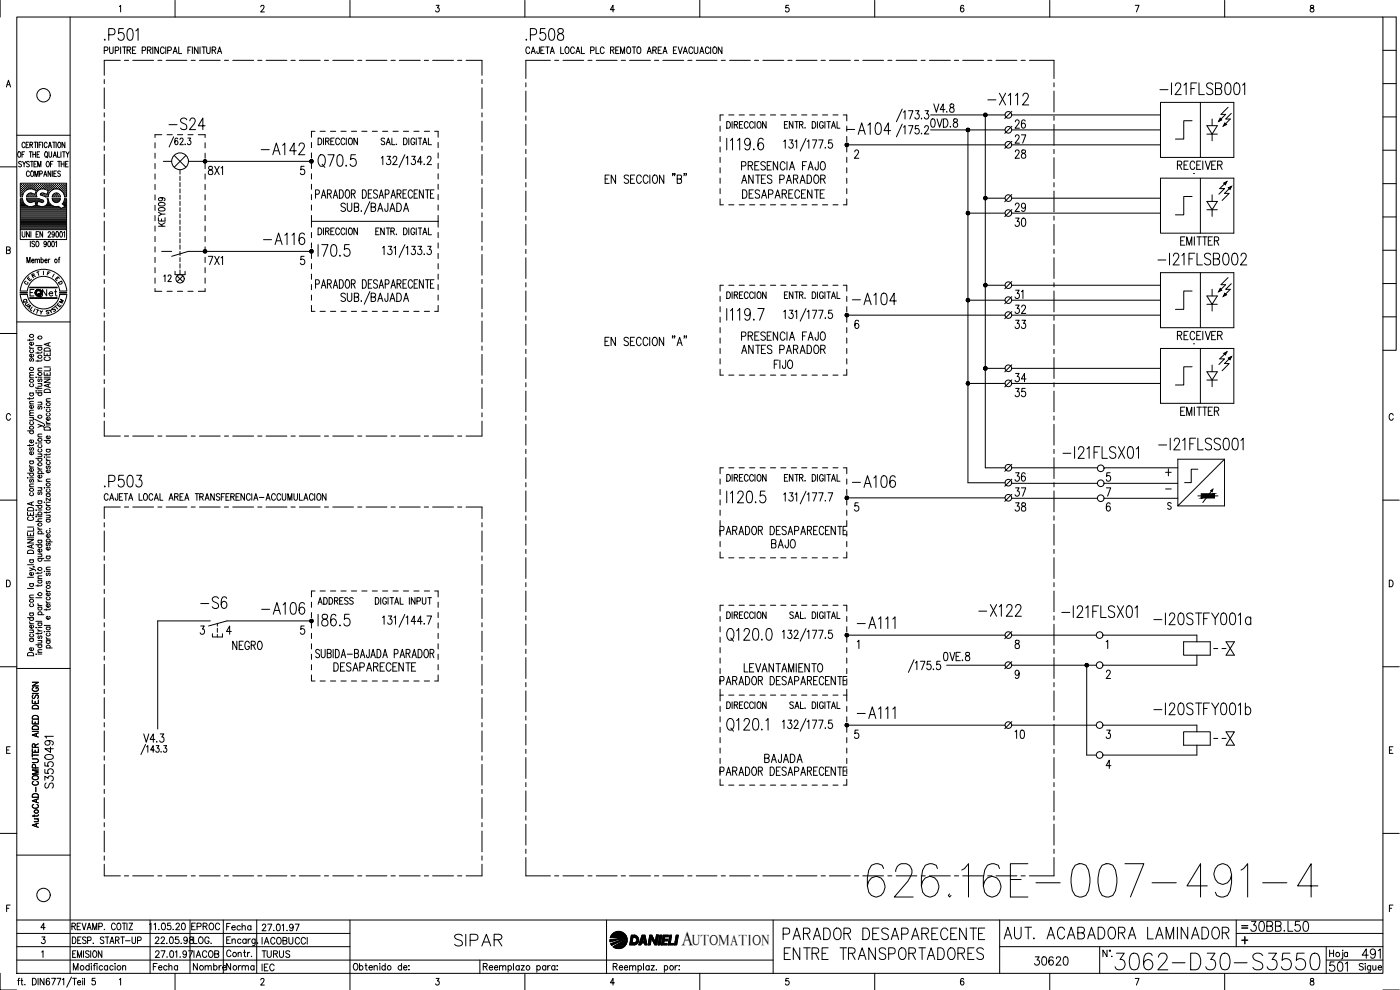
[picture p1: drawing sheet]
<svg xmlns="http://www.w3.org/2000/svg" width="420mm" height="297mm" viewBox="0 0 420 297" stroke-linecap="round" stroke-linejoin="round" font-family="sans-serif">
<defs><g id="words">
<text font-size="15" x="258.9" y="270.2">626.16E-007-491-4</text>
<text font-size="8.8" x="333.4" y="292.1">3062-D30-S3550</text>
<text font-size="7.5" x="94.2" y="51.5">Q70.5</text>
<g font-size="7.1">
<text x="156.6" y="13.4">.P508</text>
<text x="295.3" y="32.8">-X112</text>
<text x="49.4" y="40.2">-S24</text>
<text x="252.9" y="41.6">-A104</text>
<text x="77.3" y="47.6">-A142</text>
<text x="78" y="74.8">-A116</text>
<text x="346.4" y="80.8">-I21FLSB002</text>
<text x="254.7" y="92.8">-A104</text>
<text x="30" y="147.5">.P503</text>
<text x="254.7" y="147.5">-A106</text>
<text x="58.9" y="183.8">-S6</text>
<text x="77.3" y="185.6">-A106</text>
<text x="256.1" y="189.8">-A111</text>
<text x="292.5" y="186.3">-X122</text>
<text x="345" y="188.7">-I20STFY001a</text>
<text x="345" y="215.5">-I20STFY001b</text>
<text x="256.1" y="217">-A111</text>
<text x="135.1" y="285">SIPAR</text>
<text x="233.9" y="283.3">PARADOR DESAPARECENTE</text>
<text x="300.2" y="282.9">AUT. ACABADORA LAMINADOR</text>
<text x="234.2" y="289.3">ENTRE TRANSPORTADORES</text>
</g>
<text font-size="6.6" x="374.3" y="280.8">30BB.L50</text>
<g font-size="6.2">
<text x="303.4" y="39.9">26</text>
<text x="230.4" y="165.8">BAJO</text>
<text x="308.3" y="223" transform="rotate(-90 308.3 223)">10</text>
<text x="397.6" y="292.8">501</text>
</g>
<text font-size="5.9" x="204.5" y="283.6">A</text>
<g font-size="5.7">
<text x="303.4" y="44.1">27</text>
<text x="61.4" y="53.6">8X1</text>
<text x="303.4" y="48.7">28</text>
<text x="221.2" y="56.1">ANTES PARADOR</text>
<text x="303.4" y="64.6">29</text>
<text x="303.4" y="69.1">30</text>
<text x="303.4" y="95.2">32</text>
<text x="303.4" y="90.7">31</text>
<text x="303.4" y="99.8">33</text>
<text x="221.2" y="107.2">ANTES PARADOR</text>
<text x="303.4" y="115.7">34</text>
<text x="303.4" y="120.3">35</text>
<text x="303.4" y="149.9">37</text>
<text x="303.4" y="145.7">36</text>
<text x="303.4" y="154.5">38</text>
<text x="68.8" y="196.1">NEGRO</text>
<text x="228.2" y="230">BAJADA</text>
<text x="16.9" y="237.8" transform="rotate(-90 16.9 237.8)">S3550491</text>
<text x="309.4" y="290.7">30620</text>
<text x="407.5" y="288.6">491</text>
</g>
<g font-size="5.3">
<text x="48" y="85.7">12</text>
<text x="56.8" y="292.5">Nombre</text>
<text x="66.7" y="292.5">Norma</text>
<text x="77.3" y="288.6">TURUS</text>
<text x="77.3" y="292.5">IEC</text>
</g>
<g font-size="4.9">
<text x="11.6" y="90">Net</text>
<text x="94.2" y="182.4">ADDRESS</text>
<text x="56.4" y="280.1">EPROC</text>
<text x="66.7" y="280.1">Fecha</text>
<text x="77.3" y="284.3">IACOBUCCI</text>
</g>
<g font-size="4.4">
<text x="8.1" y="84.7">R</text>
<text x="207.7" y="283.6">UTOMATION</text>
</g>
<g font-size="4">
<text x="7.1" y="85.4">E</text>
<text x="16.2" y="86.4">D</text>
<text x="5.6" y="92.1">Q</text>
<text x="6.3" y="92.8">U</text>
<text x="15.2" y="93.8">T</text>
<text x="16.6" y="92.1">M</text>
</g>
<g font-size="3.5">
<text x="6" y="86.4">C</text>
<text x="14.5" y="84.3">I</text>
<text x="371.5" y="279.8">=</text>
</g>
<text font-size="2.6" x="348.5" y="147.8">-</text>
</g></defs>
<!-- layer: XR-FG100|CART -->
<g fill="none" stroke="#000" stroke-width=".3">
<path d="M0 .1v5M5 5.1h410v286.9h-410zM21 5.1v286.9M35.8 2l.4-.4v2M52.5 .1v5M78.3 2.1l.3-.5 .5 .1 .1 .4-.2 .6-.8 .9h1.1M105 .1v5M130.9 1.6h.9l-.5 .8a.6 .6 0 0 1 .5 .9 .6 .6 0 0 1-1.1-.1M157.5 .1v5M184.4 2.9h-1.2l.8-1.3v2M210 .1v5M236.7 1.6h-.8l-.1 .8a.63 .63 0 0 1 .9 .1 .63 .63 0 0 1-.1 .9 .63 .63 0 0 1-.9-.2"/>
<path d="M262.5 .1v5M289.2 1.9l-.3-.3a1.12 1.12 0 0 0-.1 2 .56 .56 0 0 0 .6-.5 .56 .56 0 0 0-.5-.6 .56 .56 0 0 0-.7 .4M315 .1v5M340.7 1.6h1.1l-.8 2M367.5 .1v5M393.4 1.7v.6a.73 .73 0 0 1 .8 .4 .73 .73 0 0 1-.2 .9 .64 .64 0 0 1-.9-.7 .64 .64 0 0 1 .9-.5l.3-.3-.1-.4zM415 5.1h4v100h-4M415 15.1h4M1.9 26.1l.6-2 .7 2M2.1 25.4h.8M415 35.1h4M415 25.1h4"/>
<path d="M0 50.1h5M5 40.6h16M5.5 45.6l.2-.1a.86 .86 0 0 1 .6 .9 .86 .86 0 0 1-.6 .8 1.09 1.09 0 0 1-.2-1.6zM6.2 56.9h.1M6.2 56.3h.1M6.2 55.7h.1M6.2 57.6h.1M6.2 58.2h.1M6.2 58.8h.1M6.2 59.8h.4M6.4 57.2h.1M6.4 56.6h.1"/>
<path d="M6.4 56h.1M6.4 55.3h.1M6.4 57.9h.1M6.4 58.5h.1M6.4 48.7l-.3-.3-.5 .3 .1 .4 .7 .5-.3 .5-.5-.2M6.5 55.2v.2M6.5 55.9v.1M6.5 56.5v.2M6.5 57.1v.2M6.5 57.8v.1M6.5 58.4v.2M6.6 46.3h.5"/>
<path d="M6.7 59.6h-.6v9.3h13.9v-9.3h-.6M6.7 56.9h.2M6.7 56.3h.2M6.7 55.7h.2M6.7 57.6h.2M6.7 58.2h.1M6.7 59.6l.2 .7M6.8 48.4l.4 .8 .5-.8M6.8 55.6v.1M6.8 56.2v.2M6.8 56.8v.2M6.8 57.5v.1"/>
<path d="M6.8 58.1v.2M7 57.2h.2M7 56.6h.2M7 56h.2M7 55.3h.2M7.1 55.2v.2M7.1 55.9v.1M7.1 56.5v.2M7.1 57.1v.2M7.2 49.2v.9M7.3 56.9h.2M7.3 56.3h.2"/>
<path d="M7.3 55.7h.2M7.4 45.5h-.8v1.7M7.4 55.6v.1M7.4 56.2v.2M7.4 56.8v.2M7.5 43a.47 .47 0 0 0-.6-.3 .47 .47 0 0 0-.3 .6v.4a.47 .47 0 0 0 .3 .6 .47 .47 0 0 0 .6-.4M7.7 56.6h.1M7.7 56h.1M7.7 55.3h.1M7.7 55.2v.2M7.7 55.9v.1M7.7 56.5v.2"/>
<path d="M7.8 43.5h.5M7.9 59.6h3.7M8 56.9h.1M8 56.3h.1M8 55.7h.1M8 59.6l.1 .3M8 59.9l.7 .8h.9M8 55.6v.1M8 56.2v.2M8 56.8v.1M8.1 59.8h3.6M8.1 58.8h.1"/>
<path d="M8.3 56.6h.1M8.3 56h.1M8.3 55.3h.1M8.3 58.5h.1M8.4 55.2v.2M8.4 55.9v.1M8.4 56.5v.2M8.4 58.4v.2M8.6 42.7h-.8v1.6h.8M8.6 56.3h.2M8.6 55.7h.2M8.6 58.8h.2"/>
<path d="M8.6 58.2h.2M8.7 55.6v.1M8.7 56.2v.2M8.7 58.2v.1M8.7 58.7v.2M8.8 51.7l-.3-.4a.86 .86 0 0 0-.6 .8 .86 .86 0 0 0 .6 .8l.3-.3M8.8 48.7l-.3-.3-.5 .3 .1 .4 .6 .2 .1 .6-.3 .2-.5-.2M8.8 45.5h.8M8.9 56.6h.2M8.9 56h.2M8.9 55.3h.2M8.9 58.5h.2"/>
<path d="M9 43.5l.7-.1v-.6l-.7-.1v1.6M9 55.2v.2M9 55.9v.1M9 56.5v.1M9 58.4v.2M9.1 48.4h.8M9.2 45.5v1.7M9.2 56.3h.2M9.2 55.7h.2M9.2 58.2h.2M9.2 58.8h.2M9.3 55.6v.1"/>
<path d="M9.3 56.2v.2M9.3 58.1v.2M9.3 58.7v.2M9.4 51.4l.1-.1a.86 .86 0 0 1 .6 .8 .86 .86 0 0 1-.6 .8 1.2 1.2 0 0 1-.1-1.5zM9.4 43.5l.4 .8M9.6 58l-1 .1-.6 1h3M9.6 56.6h.1M9.6 56h.1M9.6 55.3h.1M9.6 58.5h.1M9.6 48.4v1.7M9.7 55.2v.2"/>
<path d="M9.7 55.9v.1M9.7 56.5v.1M9.7 58.4v.2M9.9 56.3h.1M9.9 55.7h.1M9.9 58.8h.1M9.9 46.3h.8M9.9 45.5v1.7M9.9 56.8l1 .3-.4 1.2-1-.3M9.9 56.8a2.48 2.48 0 0 0-3.2 2.3M9.9 55.6v.1M9.9 56.2v.2"/>
<path d="M9.9 58.2v.1M9.9 58.7v.2M10.2 56.6h.1M10.2 56h.1M10.2 55.3h.1M10.2 58.5h.1M10.2 49.2h.5M10.2 42.7h.8M10.3 55.2v.2M10.3 55.9v.1M10.3 56.5v.2M10.3 58.4v.2"/>
<path d="M10.5 52.9v-1.6l.4 1.6 .5-1.6v1.6M10.5 56.9h.2M10.5 56.3h.2M10.5 55.7h.2M10.5 58.8h.2M10.6 55.6v.1M10.6 56.2v.2M10.6 56.8v.1M10.6 58.7v.2M10.6 58.2h.1M10.6 42.7v1.6M10.7 45.5v1.7"/>
<path d="M10.8 56.6h.2M10.8 56h.2M10.8 55.3h.2M10.9 55.2v.2M10.9 55.9v.1M10.9 56.5v.2M11 57.2h.1M11 48.4h-.8v1.7h.8M11.1 56.9h.2M11.1 56.3h.2M11.1 55.7h.2M11.1 46.3h.5"/>
<path d="M11.2 55.6v.1M11.2 56.2v.2M11.2 56.8v.2M11.3 42.7v1.6M11.3 50.1v-1.7l.5 1.7 .5-1.7v1.7M11.5 56.6h.1M11.5 56h.1M11.5 55.3h.1M11.6 55.2v.2M11.6 55.9v.1M11.6 56.5v.2M11.6 57.1a1.46 1.46 0 0 0-.5 2"/>
<path d="M11.7 59.6l1.3 .5v.5l-.2 .1M11.7 43.5h.5M11.8 56.3h.1M11.8 55.7h.1M11.9 55.6v.1M11.9 56.2v.2M11.9 52.2l.8-.2-.1-.6-.7-.1v1.6M11.9 45.5h-.8v1.7h.8M12.1 56.6h.1M12.1 56h.1M12.1 55.3h.1M12.2 55.2v.2"/>
<path d="M12.2 55.9v.1M12.2 56.5v.2M12.2 58.5l1.5 .6h.7M12.4 58l-.3 .2 .2 .3M12.4 56.3h.2M12.4 55.7h.2M12.4 58.2h.2M12.5 42.7h-.8v1.6M12.5 55.6v.1M12.5 56.2v.2M12.5 58.1v.2M12.7 56.6h.2"/>
<path d="M12.7 56h.2M12.7 55.3h.2M12.7 58.5h.2M12.8 42.7v1.6M12.8 56.7l.7 .1M12.8 56.7l-1.2 .3M12.8 55.2v.2M12.8 55.9v.1M12.8 56.5v.1M12.8 58.4v.2M13 56.3h.2M13 55.7h.2"/>
<path d="M13 58.2h.2M13.1 52.9l.5-1.6 .5 1.6M13.1 55.6v.1M13.1 56.2v.2M13.1 58.1v.2M13.2 58h-.9M13.3 52.4h.6M13.4 56.6h.1M13.4 56h.1M13.4 55.3h.1M13.4 58.5h.1M13.5 55.2v.2"/>
<path d="M13.5 55.9v.1M13.5 56.5v.2M13.5 58.4v.2M13.5 56.8l1 .3-.4 1.2-.9-.3M13.6 45.6l.2-.1a.88 .88 0 0 1 .5 .9 .88 .88 0 0 1-.5 .8 1.09 1.09 0 0 1-.2-1.6zM13.7 56.3h.1M13.7 55.7h.1M13.7 58.8h.1M13.8 55.6v.1M13.8 56.2v.2M13.8 58.7v.2M13.9 46.9l.4 .5"/>
<path d="M14 56.6h.1M14 56h.1M14 55.3h.1M14 58.5h.1M14.1 48.5l.1-.1a.86 .86 0 0 1 .6 .8 .86 .86 0 0 1-.6 .9 1.09 1.09 0 0 1-.1-1.6zM14.1 55.2v.2M14.1 55.9v.1M14.1 56.5v.2M14.1 58.4v.2M14.1 43l-.3-.3a.86 .86 0 0 0-.6 .8 .86 .86 0 0 0 .6 .8l.3-.4M14.1 59.6h.3M14.2 59.6a1.69 1.69 0 0 1-.4 1.9 1.69 1.69 0 0 1-1.9 .4"/>
<path d="M14.3 58.8h.1M14.3 56.9h.2M14.3 56.3h.2M14.3 55.7h.2M14.3 58.2h.2M14.4 55.6v.1M14.4 56.2v.2M14.4 56.8v.2M14.4 58.1v.2M14.4 57.6h.1M14.4 59.6l.2 .7M14.5 44.3l.5-1.6 .5 1.6"/>
<path d="M14.6 58.3l-.2 .8M14.6 57.2h.2M14.6 56.6h.2M14.6 56h.2M14.6 55.3h.2M14.7 45.5v1.4l.3 .3 .5-.3v-1.4M14.7 43.8h.6M14.7 57.8l-.1 .1M14.7 55.2v.2M14.7 55.9v.1M14.7 56.5v.2M14.7 57.1v.2"/>
<path d="M14.9 56.9h.2M14.9 56.3h.2M14.9 55.7h.2M15 55.6v.1M15 56.2v.2M15 56.8v.2M15.1 57.5l-.5 .8M15.1 57.5a2.48 2.48 0 0 1 2.7-.6 2.48 2.48 0 0 1 1.6 2.2h.6v-4.1h-13.9v4.1h.6M15.2 49.2h.4M15.2 51.3v1.6l-.8-1.6v1.6M15.3 56.6h.1M15.3 56h.1"/>
<path d="M15.3 55.3h.1M15.4 55.2v.2M15.4 55.9v.1M15.4 56.5v.2M15.6 56.3h.1M15.6 55.7h.1M15.6 59.1h2.5M15.6 59.6h2.5M15.7 56.8l-.1 .1M15.7 55.6v.1M15.7 56.2v.2M15.7 59.6l.1 .3"/>
<path d="M15.7 51.3v1.6M15.7 59.9l.7 .8h1M15.7 59.8h2.3M15.8 42.7h.8M15.9 48.4h-.7v1.7M15.9 56.6h.1M15.9 56h.1M15.9 55.3h.1M16 47.2l.5-1.7 .4 1.7M16 55.2v.2M16 55.9v.1M16 56.5v.2"/>
<path d="M16 58.5v.1M16.2 52.1h.4M16.2 46.6h.6M16.2 56.3h.2M16.2 55.7h.2M16.2 58.8h.2M16.2 42.7v1.6M16.3 55.6v.1M16.3 56.2v.2M16.3 58.2v.1M16.3 58.7v.2M16.3 58.2h.1"/>
<path d="M16.6 56.6h.1M16.6 56h.1M16.6 55.3h.1M16.6 58.5h.1M16.6 55.2v.2M16.6 55.9v.1M16.6 56.5v.1M16.6 58.4v.2M16.8 56.3h.2M16.8 55.7h.2M16.8 58.2h.2M16.8 58.8h.2"/>
<path d="M16.8 42.7v1.6M16.9 51.3h-.7v1.6h.7M16.9 55.6v.1M16.9 56.2v.2M16.9 58.1v.2M16.9 58.7v.2M17.2 56.6h.1M17.2 56h.1M17.2 55.3h.1M17.2 58.5h.1M17.3 45.5v1.7h.7M17.3 55.2v.2"/>
<path d="M17.3 55.9v.1M17.3 56.5v.1M17.3 58.4v.2M17.3 48.4h.9M17.3 58l.6 .4 .2 .7M17.4 58l-1.1 .1-.6 1M17.5 56.3h.2M17.5 55.7h.2M17.5 58.8h.2M17.6 42.7h.1a.86 .86 0 0 1 .6 .8 .86 .86 0 0 1-.6 .8 1.09 1.09 0 0 1-.1-1.6zM17.6 55.6v.1M17.6 56.2v.2"/>
<path d="M17.6 58.7v.2M17.7 48.4v1.7M17.8 56.6h.1M17.8 56h.1M17.8 55.3h.1M17.9 55.2v.2M17.9 55.9v.1M17.9 56.5v.2M18.1 59.9l-.8 .8M18.1 51.5a.41 .41 0 0 0-.6-.2 .41 .41 0 0 0 0 .7l.5 .2a.43 .43 0 0 1 0 .7 .43 .43 0 0 1-.7-.2M18.1 56.9h.2M18.1 56.3h.2"/>
<path d="M18.1 55.7h.2M18.1 59.6v.3M18.2 55.6v.1M18.2 56.2v.2M18.2 56.8v.2M18.3 45.5v1.7M18.4 49.2h.8M18.4 48.4v1.7M18.5 56.6h.1M18.5 56h.1M18.5 55.3h.1M18.5 57.1l.1 .1"/>
<path d="M18.5 55.2v.2M18.5 55.9v.1M18.5 56.5v.2M18.8 56.9h.1M18.8 56.3h.1M18.8 55.7h.1M18.8 45.5h.8M18.8 57.5l.1 .1M18.8 55.6v.1M18.8 56.2v.2M18.8 56.8v.2M19.1 57.2h.1"/>
<path d="M19.1 56.6h.1M19.1 56h.1M19.1 55.3h.1M19.1 57.9h.1M19.2 45.5v1.7M19.2 55.2v.2M19.2 55.9v.1M19.2 56.5v.2M19.2 57.1v.2M19.2 57.8v.1M19.2 48.4v1.7M19.4 59.6l-.2 .7"/>
<path d="M19.4 56.9h.2M19.4 56.3h.2M19.4 55.7h.2M19.4 57.6h.2M19.4 58.2h.2M19.4 58.8h.2M19.5 42.7v1.6l-.9-1.6v1.6M19.5 55.6v.1M19.5 56.2v.2M19.5 56.8v.2M19.5 57.5v.1M19.5 58.1v.2"/>
<path d="M19.5 58.7v.2M19.5 59.8h.4M19.7 49.2h.5M19.7 57.2h.2M19.7 56.6h.2M19.7 56h.2M19.7 55.3h.2M19.7 57.9h.2M19.7 58.5h.2M19.8 45.5l.5 .8 .4-.8M19.8 55.2v.2M19.8 55.9v.1"/>
<path d="M19.8 56.5v.2M19.8 57.1v.2M19.8 57.8v.1M19.8 58.4v.2M20.3 46.3v.9M20.4 48.4h-.7v1.7h.7M415 55.1h4M415 45.1h4M1.9 75h1l.1-.7-1.1-.2v2l1.1-.2 .1-.5-.4-.4M6.1 68.9v3h13.9v-3M6.2 64.5h13.7M6.2 64.2h13.7"/>
<path d="M6.2 63.9h13.7M6.2 63.6h13.7M6.2 63.3h13.7M6.2 62.9h13.7M6.2 62.6h12M6.2 62.3h11.7M6.2 62h2.3M6.2 61.7h1.6M6.2 61.4h1.2M6.2 61h.9M6.2 60.7h.7M6.2 60.4h.6"/>
<path d="M6.2 60.1h.5M6.2 64.8h13.7M6.2 65.2h13.7M6.2 65.5h13.7M6.2 65.8h13.7M6.2 66.1h13.7M6.2 66.4h13.7M6.2 66.7h13.7M6.2 67.1h13.7M6.2 67.4h13.7M6.2 67.7h13.7M6.2 68h13.7"/>
<path d="M6.2 68.4h13.7M6.2 68.7h13.7M6.6 69.5v1.2l.4 .4 .5-.2v-1.4M6.9 60.4l.2 .4a2.5 2.5 0 0 0 2.8 1.1M8.1 78.9v-1.7l.5 1.7 .4-1.7v1.7M8.2 60.1h4.5M8.5 60.4h1.7M8.8 69.5v1.6l-.8-1.6v1.6M9.1 72.4v1.6M9.3 69.5v1.6M9.5 78.2h.7l-.1-.4a.5 .5 0 0 0-.6 .5 .5 .5 0 0 0 .6 .5l.1-.2M9.5 60.7l1-.3 .3 1.2-.9 .3"/>
<path d="M9.9 62h2.1M10.4 72.6a.41 .41 0 0 0-.7-.2 .41 .41 0 0 0 .1 .7l.4 .2a.42 .42 0 0 1 0 .7 .42 .42 0 0 1-.6-.2M10.5 78l.3-.2h.3l.1 1.1M10.5 77.8v1.1M10.6 60.4h.7M10.7 60.7h.5M10.8 61h.3M10.8 61.7h.3M10.8 70.3h.5M10.8 61.4h.2M11 72.5l.1-.1a.86 .86 0 0 1 .6 .8 .86 .86 0 0 1-.6 .8 1.2 1.2 0 0 1-.1-1.5zM11.2 78l.2-.2h.4l.1 1.1"/>
<path d="M11.6 69.5h-.8v1.6h.8M11.7 60.4h1.3M12.3 78l.1-.2a.5 .5 0 0 1 .6 .5 .5 .5 0 0 1-.6 .5l-.1-.2M12.3 60.7l-.9-.3-.3 1.2 .8 .2M12.3 77.2v1.7M12.4 60.7l.4 .1M12.8 69.5v1.6l-.8-1.6v1.6M13.3 62h2.9M13.5 78.2h.6l-.1-.4a.49 .49 0 0 0-.5 .5 .49 .49 0 0 0 .5 .5l.1-.2M13.8 61.7h1.7M13.9 72.9l-.1 .4a.46 .46 0 0 1-.6-.4 .46 .46 0 0 1 .6-.4l.1 .4-.1 1-.6-.1M14.1 61.4h1"/>
<path d="M14.3 61h.5M14.4 60.7h.2M14.4 69.9a.39 .39 0 0 1 .5-.4 .39 .39 0 0 1 .2 .6l-.7 1h.8M14.4 60.4h.1M14.5 72.5l.2-.1a.96 .96 0 0 1 0 1.6l-.4-.7zM14.5 77.8v1.1M14.6 60.4l.5 .8M15 77.8h-.3l-.2 .4M15.1 61.2a3.1 3.1 0 0 0 2.6 .8l.6 .6 1.1-.6M15.7 72.5a.81 .81 0 0 1 .8 .6 .81 .81 0 0 1-.5 .9l-.3-.1-.2-.6zM15.9 60.1h2M16.2 60.4h1.4"/>
<path d="M16.3 70l-.1 .5a.46 .46 0 0 1-.6-.5 .46 .46 0 0 1 .6-.4l.1 .4-.1 1.1-.6-.2M16.7 72.7l.3-.3v1.6M16.9 69.6l.2-.1a.96 .96 0 0 1 0 1.6l-.3-.6zM17.5 77.8h.4M18 77.2h-.3v1.7M18.1 69.6a.81 .81 0 0 1 .8 .7 .81 .81 0 0 1-.5 .8h-.3l-.2-.6zM18.4 62.6h1.5M18.7 61.2l.8 .7M18.9 61h1M19 62.3h.9M19 61.4h.9M19.1 69.8l.3-.3v1.6"/>
<path d="M19.1 60.7h.8M19.2 60.4l-.5 .8M19.3 61.7h.6M19.3 60.4h.6M19.4 60.1h.5M19.6 62h.3M415 75.1h4M415 65.1h4M5 96.6h16M6.1 88.3a7 7 0 0 0 7 6.5 7 7 0 0 0 6.9-6.5M6.1 87.3a7 7 0 0 1 7-6.5 7 7 0 0 1 6.9 6.5M8.2 88.3a4.9 4.9 0 0 0 4.9 4.4 4.9 4.9 0 0 0 4.8-4.4"/>
<path d="M8.2 87.3a4.9 4.9 0 0 1 4.9-4.4 4.9 4.9 0 0 1 4.8 4.4M9 89.4h8.1M9 89.5h8.1M9 86.3h8.1M9 86.2h8.1M9.1 89.4h7.9M9.1 86.3h7.9M10.2 86.9h-1.2v1.9M11 92.9l.6 .2M11.3 93l-.3 1M12 93.2l.4 .5 .4-.4M12.4 93.7l-.1 .6"/>
<path d="M415 95.1h4M415 85.1h4M0 100.1h5M8.9 104l.1 .3 .4 .2M8.9 101.8v.5M8.9 119.3v.5M8.9 117.9h1.2M8.9 113.4h1.2M8.9 104.5h1.2M9.1 117.9a.51 .51 0 0 0 0 .8 .51 .51 0 0 0 .8 0 .51 .51 0 0 0-.1-.8M9.1 115.2a.49 .49 0 0 0 0 .7 .49 .49 0 0 0 .7 0 .49 .49 0 0 0 0-.7M9.1 107.6l-.2 .3 .2 .5 .5-.8h.4l.1 .5-.3 .3"/>
<path d="M9.1 105a.49 .49 0 0 0 0 .7 .49 .49 0 0 0 .7 0 .49 .49 0 0 0 0-.7M9.8 106.3a.51 .51 0 0 1 0 .7 .51 .51 0 0 1-.7 0 .51 .51 0 0 1 0-.7h.3v.8M9.8 102.7a.5 .5 0 0 1 .1 .7 .5 .5 0 0 1-.7 0 .5 .5 0 0 1 0-.7h.2v.9M10.1 119.2l-.4 .4h-1.4M10.1 112.6h-1.1l-.1 .4 .3 .4M10.1 111.7l-1.1 .1-.1 .4 .3 .4M10.1 101.7l-.4 .4h-1.4M10.8 117.2h.1zM10.8 116.2v.3h1.8M10.8 113.2h.1zM10.8 117.8h1.8M10.8 103.7h1.8"/>
<path d="M11.4 105.6v.5M11.4 108v.5M11.4 116.2v.5M11.4 113.2h1.2M11.4 117.2h1.2M11.4 115.1h1.2M11.4 111.3h1.2M11.4 104.2h1.2M11.6 117.8a.51 .51 0 0 0 0 .8 .51 .51 0 0 0 .7 0 .51 .51 0 0 0 0-.8M11.6 113.7l-.2 .3 .1 .4h.3l.3-.6 .2-.1 .3 .3-.3 .5M11.6 104.2a.51 .51 0 0 0 0 .7 .51 .51 0 0 0 .7 0 .51 .51 0 0 0 0-.7M12.2 115.1l.4 .3-.1 .4-1.1 .1"/>
<path d="M12.6 110.5l-1.1 .1-.1 .3 .3 .4M12.6 107.9l-.4 .4h-1.4M12.6 105.5l-.4 .4h-1.4M13.3 113.7h1.8l-1.8 1h1.8M13.3 111.7v.9h1.8v-.9M13.3 105.8v.9h1.8v-.9M13.3 113.2h1.8M13.3 110.1h1.8M13.3 117a.99 .99 0 0 1 1.2-.2 .99 .99 0 0 1 .6 1h-1.8zM13.5 104.5a.97 .97 0 0 1 1.1-.1 .97 .97 0 0 1 .5 1h-1.8zM13.7 107.1a.55 .55 0 0 0-.4 .7 .55 .55 0 0 0 .7 .4h.4a.54 .54 0 0 0 .7-.4 .54 .54 0 0 0-.5-.7M14.1 106.2v.5"/>
<path d="M14.1 112v.6M14.5 103v.7M14.5 115.3v.8M15.1 119.6l-1.1 .1-.1 .3 .3 .4M15.1 115.1l-1.8 .6 1.8 .6M15.1 110.4v.9h-1.8M15.1 102.8l-1.8 .5 1.8 .6M3.1 124.6a.63 .63 0 0 0-.7-.5 .63 .63 0 0 0-.5 .7v.5a.63 .63 0 0 0 .5 .8 .63 .63 0 0 0 .7-.5M8.3 129.3h1.8M8.9 139.6l.1 .3 .4 .3M8.9 138.3h1.2M8.9 133.4v.5"/>
<path d="M8.9 125.3h1.2M8.9 124.7h1.2M8.9 121.2h1.2M9.1 138.3a.49 .49 0 0 0 0 .7 .49 .49 0 0 0 .7 0 .49 .49 0 0 0 0-.7M9.1 134.3l-.2 .3 .1 .4h.3l.3-.6 .2-.1 .3 .3-.3 .5M9.1 129.3a.51 .51 0 0 0 0 .7 .51 .51 0 0 0 .8 0 .51 .51 0 0 0-.1-.7M9.1 126.5a.51 .51 0 0 0 0 .8 .51 .51 0 0 0 .8 0 .51 .51 0 0 0-.1-.8M9.7 125.3l.4 .3-.1 .4-1.1 .1M9.8 135.5a.5 .5 0 0 1 .1 .8 .5 .5 0 0 1-.7 0 .5 .5 0 0 1 0-.8h.2v.9M9.8 132a.5 .5 0 0 1 .1 .7 .5 .5 0 0 1-.7 0 .5 .5 0 0 1 0-.7h.2v.9M9.8 121.7a.51 .51 0 0 1 0 .7 .51 .51 0 0 1-.7 0 .51 .51 0 0 1 0-.7h.3v.8M10.1 133.3l-.4 .4h-1.4"/>
<path d="M10.1 123.9l-1.1 .1-.1 .3 .3 .4M10.1 123.1l-1.1 .1-.1 .4 .3 .3M10.1 120.4l-1.1 .1-.1 .3 .3 .4M10.4 125.8l2.8 1.3M10.8 132.9h.1zM10.8 137.5h1.8M11.4 127.3l1.2 .4-1.2 .5M11.4 136.2h1.2M11.4 132.9h1.2M11.4 131h1.2M11.4 120.7h1.2M11.6 137.5a.51 .51 0 0 0 0 .8 .51 .51 0 0 0 .7 0 .51 .51 0 0 0 0-.8"/>
<path d="M11.6 134.7a.51 .51 0 0 0 0 .8 .51 .51 0 0 0 .7 0 .51 .51 0 0 0 0-.8M11.6 133.4a.51 .51 0 0 0 0 .8 .51 .51 0 0 0 .7 0 .51 .51 0 0 0 0-.8M11.6 121.9l-.2 .3 .2 .6 .5-.8h.4l.1 .5-.3 .3M12.2 136.2l.4 .4-.1 .3-1.1 .1M12.2 120.7l.4 .4-.1 .3-1.1 .1M12.6 130.2l-1.1 .1-.1 .4 .3 .3M12.6 127.7l.5 .3 .1 .3M13.3 137.1h.1zM13.3 127.5h.1zM13.3 122.2h.1zM13.3 132.2h1.8M13.3 128.3a1.01 1.01 0 0 1 1.1-.2 1.01 1.01 0 0 1 .7 1h-1.8z"/>
<path d="M13.9 137.6l.1 .3 .4 .2M13.9 126.4l.1 .4 .4 .2M13.9 136.2v.4M13.9 138.1h1.2M13.9 137.1h1.2M13.9 134.8h1.2M13.9 127.5h1.2M13.9 127h1.2M13.9 122.2h1.2M13.9 120.4h1.2M14.1 139.8l-.2 .3 .2 .5 .5-.7h.4l.1 .4-.3 .3M14.1 138.5l-.1 .2a.52 .52 0 0 0 .5 .7 .52 .52 0 0 0 .3-.9"/>
<path d="M14.1 134.8l-.1 .1a.52 .52 0 0 0 .5 .8 .52 .52 0 0 0 .3-.9M14.1 132.2l-.1 .1a.52 .52 0 0 0 .5 .7 .52 .52 0 0 0 .3-.8M14.1 124a.49 .49 0 0 0 0 .7 .49 .49 0 0 0 .7 0 .49 .49 0 0 0 0-.7M14.1 122.7a.49 .49 0 0 0 0 .7 .49 .49 0 0 0 .7 0 .49 .49 0 0 0 0-.7M14.8 130.8a.5 .5 0 0 1 0 .7 .5 .5 0 0 1-.6 .1 .5 .5 0 0 1-.1-.7l.3-.1v.8M14.8 125.3l.2 .1a.52 .52 0 0 1-.5 .7 .52 .52 0 0 1-.4-.8h.3v.8M15.1 136.1l-.1 .3h-1.7M418.1 124.6a.63 .63 0 0 0-.7-.5 .63 .63 0 0 0-.5 .7v.5a.63 .63 0 0 0 .5 .8 .63 .63 0 0 0 .7-.5M0 150.1h5M8.3 159.8v1h1.8v-1M8.3 153.7v.9h1.8v-.9M8.3 143.4h.1z"/>
<path d="M8.3 158.1h1.8M8.3 142h1.8M8.3 152.5a1.01 1.01 0 0 1 1.2-.2 1.01 1.01 0 0 1 .6 1h-1.8zM8.7 155.1a.55 .55 0 0 0-.4 .7 .55 .55 0 0 0 .7 .4h.4a.54 .54 0 0 0 .7-.4 .54 .54 0 0 0-.4-.7M8.9 146h1.2M8.9 143.4h1.2M8.9 140.2h1.2M9.1 147.9a.51 .51 0 0 0 0 .7 .51 .51 0 0 0 .8 0 .51 .51 0 0 0-.1-.7M9.1 143.9l-.2 .3 .2 .5 .5-.8h.4l.1 .5-.3 .3M9.1 142a.51 .51 0 0 0 0 .7 .51 .51 0 0 0 .8 0 .51 .51 0 0 0-.1-.7M9.1 154.1v.5M9.5 150.8v.7"/>
<path d="M9.8 140.6a.5 .5 0 0 1 .1 .7 .5 .5 0 0 1-.7 0 .5 .5 0 0 1 0-.7h.2v.9M10.1 158.5v.9h-1.8M10.1 150.6l-1.8 .6 1.8 .5M10.1 145.2l-1.1 .1-.1 .4 .3 .3M10.8 153h.1zM10.8 151.7h1.8M10.8 156.4h1.8M10.8 154.5h1.8M10.8 154.9v.2zM11.4 158.2l.1 .4 .4 .2M11.4 143.8l.1 .3 .4 .3M11.4 140.2l.1 .3 .4 .2"/>
<path d="M11.4 146.3h1.2M11.4 158.8h1.2M11.4 155h1.2M11.4 153h1.2M11.4 150.3h1.2M11.4 144.4h1.2M11.4 142.1h1.8M11.4 140.7h1.2M11.6 154.5a.51 .51 0 0 1 0-.7 .51 .51 0 0 1 .7 0 .51 .51 0 0 1 0 .7M11.6 151.7a.49 .49 0 0 0 0 .7 .49 .49 0 0 0 .7 0 .49 .49 0 0 0 0-.7M11.6 150.3a.51 .51 0 0 0 0 .7 .51 .51 0 0 0 .7 0 .51 .51 0 0 0 0-.7M11.6 147.6l-.2 .3 .1 .4h.3l.3-.7h.2l.3 .3-.3 .5"/>
<path d="M11.6 142.1a.49 .49 0 0 1 0-.7 .49 .49 0 0 1 .7 0 .49 .49 0 0 1 0 .7M12.2 146.3l.4 .4-.1 .4h-1.1M12.3 142.6a.51 .51 0 0 1 0 .7 .51 .51 0 0 1-.7 0 .51 .51 0 0 1 0-.7h.3v.8M12.6 155.6l-1.1 .1-.1 .4 .3 .3M13.3 150.7h.1zM13.3 146.3h.1zM13.9 151.1l.1 .4 .4 .2M13.9 153.5v.5M13.9 155.8h1.2M13.9 154.6h1.2M13.9 151.7h1.2M13.9 150.7h1.2"/>
<path d="M13.9 148.2h1.2M13.9 146.3h1.2M13.9 144.5h1.2M14.1 159.1a.49 .49 0 0 0 0 .7 .49 .49 0 0 0 .7 0 .49 .49 0 0 0 0-.7M14.1 155.8a.49 .49 0 0 0 0 .7 .49 .49 0 0 0 .7 0 .49 .49 0 0 0 0-.7M14.1 148.2a.49 .49 0 0 0 0 .7 .49 .49 0 0 0 .7 0 .49 .49 0 0 0 0-.7M14.1 146.8l-.1 .2a.52 .52 0 0 0 .5 .7 .52 .52 0 0 0 .3-.9M14.7 154.6l.4 .3-.1 .4h-1.1M14.8 141l.2 .1a.52 .52 0 0 1-.5 .8 .52 .52 0 0 1-.4-.8l.3-.1v.8M15 158.6l-.1 .1M15.1 153.4l-.1 .3-1.7 .1M15.1 149.4v.8l-1.2-.8v.8"/>
<path d="M15.1 143.7l-1.1 .1-.1 .4 .3 .3M415 150.1h4.9M1.9 174.1a1.01 1.01 0 0 1 1.2 1 1.01 1.01 0 0 1-1.2 1zM8.3 161.9h1.8l-1.8 1h1.8M8.3 176.6h1.8M8.3 173.2h1.8M8.3 169.4h1.8M8.3 161.4h1.8M8.3 165.3a.99 .99 0 0 1 1.2-.2 .99 .99 0 0 1 .6 1h-1.8zM8.9 170.4l1.2 .4-1.2 .5M8.9 179.4h1.2M8.9 175.1h1.2"/>
<path d="M8.9 168h1.2M9.1 175.1a.51 .51 0 0 0 0 .8 .51 .51 0 0 0 .8 0 .51 .51 0 0 0-.1-.8M9.1 168a.51 .51 0 0 0 0 .7 .51 .51 0 0 0 .8 0 .51 .51 0 0 0-.1-.7M9.1 160.2v.6M9.5 163.6v.7M9.8 171.8a.51 .51 0 0 1 0 .7 .51 .51 0 0 1-.7 0 .51 .51 0 0 1 0-.7h.3v.8M10 170v.2v-.2l.4 .2M10.1 178.5l-1.1 .1-.1 .4 .3 .4M10.1 170.8l.5 .2 .1 .3M10.1 163.4l-1.8 .6 1.8 .5M10.8 179.4h1.8M10.8 163.4h1.8"/>
<path d="M11.4 171.7v.5M11.4 175.5v.5M11.4 174.1h1.2M11.4 173.6h1.2M11.4 167.5h1.8M11.4 166.2h1.2M11.4 162.1h1.2M11.4 160.2h1.8M11.6 174.1a.49 .49 0 0 0 0 .7 .49 .49 0 0 0 .7 0 .49 .49 0 0 0 0-.7M11.6 167.5a.51 .51 0 0 0 0 .8 .51 .51 0 0 0 .7 0 .51 .51 0 0 0 0-.8M11.6 163.4a.51 .51 0 0 0 0 .8 .51 .51 0 0 0 .7 0 .51 .51 0 0 0 0-.8M11.6 162.1a.49 .49 0 0 0 0 .7 .49 .49 0 0 0 .7 0 .49 .49 0 0 0 0-.7"/>
<path d="M11.6 160.2a.51 .51 0 0 1 0-.8 .51 .51 0 0 1 .7 0 .51 .51 0 0 1 0 .8M12.2 166.2l.4 .4-.1 .3-1.1 .1M12.3 164.7a.51 .51 0 0 1 .1 .8 .51 .51 0 0 1-.7 0 .51 .51 0 0 1-.1-.7l.3-.1v.9M12.6 175.4l-.1 .3-1.7 .1M12.6 172.8h-1.1l-.1 .4 .3 .4M12.6 171.6l-.4 .4h-1.4M13.3 171.4h.1zM13.3 168.3h1.8M13.9 176.9l.1 .4 .4 .2M13.9 177.5h1.2M13.9 171.4h1.2M13.9 170.9h1.2"/>
<path d="M13.9 166.9h1.2M13.9 162.6h1.8M14.1 179.2a.55 .55 0 0 0 .3 .9 .55 .55 0 0 0 .7-.7l-.3-.2M14.1 174.4l-.2 .3 .2 .5 .5-.7h.4l.1 .4-.3 .3M14.1 171.9l-.2 .3 .2 .5 .5-.7h.4l.1 .4-.3 .3M14.1 166.9l-.1 .1a.52 .52 0 0 0 .5 .7 .52 .52 0 0 0 .3-.8M14.1 163l-.2 .3 .2 .5 .5-.7h.4l.1 .4-.3 .3M14.1 162.6a.49 .49 0 0 1 0-.7 .49 .49 0 0 1 .7 0 .49 .49 0 0 1 0 .7M14.8 177.9l.2 .1a.53 .53 0 0 1-.5 .8 .53 .53 0 0 1-.4-.8l.3-.1v.9M14.8 164.2l.2 .1a.52 .52 0 0 1-.5 .8 .52 .52 0 0 1-.4-.8l.3-.1v.8M14.8 160.4a.5 .5 0 0 1 0 .7 .5 .5 0 0 1-.6 0 .5 .5 0 0 1-.1-.6l.3-.1v.8M15.1 170.2l-1.1 .1-.1 .3 .3 .3"/>
<path d="M416.9 174.1a1.01 1.01 0 0 1 1.2 1 1.01 1.01 0 0 1-1.2 1zM8.3 185.3h1.8M8.3 196a.99 .99 0 0 1 1.2-.2 .99 .99 0 0 1 .6 1h-1.8zM8.9 186.5l.1 .4 .4 .2M8.9 191.6h1.2M8.9 189h1.2M8.9 187.1h1.2M8.9 183.9h1.2M9.1 191.6a.51 .51 0 0 0 0 .8 .51 .51 0 0 0 .8 0 .51 .51 0 0 0-.1-.8M9.1 190.3a.49 .49 0 0 0 0 .7 .49 .49 0 0 0 .7 0 .49 .49 0 0 0 0-.7M9.1 185.3a.49 .49 0 0 0 0 .7 .49 .49 0 0 0 .7 0 .49 .49 0 0 0 0-.7M9.1 183.9a.51 .51 0 0 0 0 .8 .51 .51 0 0 0 .8 0 .51 .51 0 0 0-.1-.8"/>
<path d="M9.1 181.2a.49 .49 0 0 0 0 .7 .49 .49 0 0 0 .7 0 .49 .49 0 0 0 0-.7M9.7 189l.4 .4-.1 .4h-1.1M9.8 194.3a.5 .5 0 0 1 .1 .8 .5 .5 0 0 1-.7 0 .5 .5 0 0 1 0-.8h.2v.9M9.8 187.6a.5 .5 0 0 1 .1 .7 .5 .5 0 0 1-.7 0 .5 .5 0 0 1 0-.7h.2v.9M10.8 188.3h.1zM10.8 193.4h1.8M10.8 186.4h1.8M10.8 196.2v.1zM11.4 188.8l.1 .3 .4 .2M11.4 181.1l.1 .4 .4 .2M11.4 189.8v.5M11.4 196.2h1.2"/>
<path d="M11.4 195.7h1.2M11.4 192.2h1.2M11.4 189.3h1.2M11.4 188.3h1.2M11.4 186.9h1.2M11.4 184.4h1.8M11.4 182.2h1.2M11.4 181.7h1.2M11.6 193.4a.51 .51 0 0 0 0 .8 .51 .51 0 0 0 .7 0 .51 .51 0 0 0 0-.8M11.6 190.8l-.2 .3 .1 .4h.3l.3-.6 .2-.1 .3 .3-.3 .5M11.6 186.9a.49 .49 0 0 0 0 .7 .49 .49 0 0 0 .7 0 .49 .49 0 0 0 0-.7M11.6 184.4a.51 .51 0 0 1 0-.7 .51 .51 0 0 1 .7 0 .51 .51 0 0 1 0 .7"/>
<path d="M11.6 182.2a.49 .49 0 0 0 0 .7 .49 .49 0 0 0 .7 0 .49 .49 0 0 0 0-.7M12.2 192.2l.4 .3-.1 .4h-1.1M12.6 194.9l-1.1 .1-.1 .4 .3 .3M12.6 189.8l-.1 .3h-1.7M13.3 189.5h.1zM13.3 187.6h1.8M13.9 191.2l.1 .3 .4 .3M13.9 180.4l.1 .3 .4 .2M13.9 194.4h1.8M13.9 192.2h1.2M13.9 191.8h1.2M13.9 189.5h1.2"/>
<path d="M13.9 188.2h1.2M13.9 182.7v.5M13.9 180.9h1.2M14.1 194.4l-.1-.1a.51 .51 0 0 1 .5-.7 .51 .51 0 0 1 .3 .8M14.1 192.2a.49 .49 0 0 0 0 .7 .49 .49 0 0 0 .7 0 .49 .49 0 0 0 0-.7M14.1 190l-.1 .1a.51 .51 0 0 0 .5 .7 .51 .51 0 0 0 .3-.8M14.1 188.2l-.1 .1a.52 .52 0 0 0 .5 .7 .52 .52 0 0 0 .3-.8M14.8 184.9l.2 .2a.53 .53 0 0 1-.5 .7 .53 .53 0 0 1-.4-.8l.3-.1v.9M14.8 181.3l.2 .2a.52 .52 0 0 1-.5 .7 .52 .52 0 0 1-.4-.8l.3-.1v.9M15.1 182.6l-.1 .3-1.7 .1M0 200.1h5M5 200.6h16"/>
<path d="M9.7 216.2v1h1.8v-1M9.7 210v1.1h1.8v-1.1M9.7 204.7h1.8l-1.8 1.1h1.8M9.7 219.4h1.8M9.7 208.1h1.8M9.8 218a.99 .99 0 0 1 1.2-.2 .99 .99 0 0 1 .5 1h-1.8zM9.8 211.9a.98 .98 0 0 1 1.1-.3 .98 .98 0 0 1 .6 1.1h-1.8zM9.9 214.8a.96 .96 0 0 1 1.2-.1 .96 .96 0 0 1 .4 1.1h-1.8zM9.9 208.5l-.2 .4 .2 .7 .5-.2 .4-.8h.6l.1 .6-.2 .4M10.1 206.3a.59 .59 0 0 0-.4 .7 .59 .59 0 0 0 .7 .4h.4a.58 .58 0 0 0 .7-.6 .58 .58 0 0 0-.7-.5v.4M10.5 210.4v.7M10.5 216.6v.6"/>
<path d="M11.5 219.9l-1.8 .6 1.8 .6M415 200.1h4.9M2 225h.7M3 224.1h-1v1.9h1M9.7 227.7h1.3l.5 .5-.2 .5-1.6 .1M9.7 224.7v1h1.8M9.7 226.6h1.8M9.7 226v1.1M9.8 238.4a.99 .99 0 0 1 1.2-.2 .99 .99 0 0 1 .5 1h-1.8zM9.8 233a.9 .9 0 0 1 1.1-.3 .9 .9 0 0 1 .5 1 .91 .91 0 0 1-1 .3 .91 .91 0 0 1-.6-1zM10.1 234.4a.59 .59 0 0 0-.4 .7 .59 .59 0 0 0 .7 .5h.4a.59 .59 0 0 0 .7-.5 .59 .59 0 0 0-.4-.7M10.5 224.2v-.9h-.7l-.1 .9h1.8"/>
<path d="M10.7 230.4l-.2-.9-.6-.1-.2 1h1.8M10.9 239.9v.8M11.5 239.7l-1.8 .6 1.8 .6M11.5 231h-1.8l1.8 .6-1.8 .7h1.8M417 225h.7M418 224.1h-1v1.9h1M0 250h5M5 256.6h16M10.1 241.4a.59 .59 0 0 0-.4 .7 .59 .59 0 0 0 .7 .4h.4a.59 .59 0 0 0 .7-.4 .59 .59 0 0 0-.4-.7M10.3 245.7h1.2M10.3 244.5v.6M10.9 247.2v.8"/>
<path d="M11.2 245.7l.3 .4-.1 .4h-1.1M11.5 247l-1.8 .6 1.8 .6M11.5 244.5l-.3 .3h-1.5M415 250h4.9M2 272.5h.7M3 271.6h-1v1.9M5 276h410M45 276v16M57 276v16M67 276v16M77 276v16M105 276v21"/>
<path d="M182 276v16M184.1 279.9h3M184.3 279.8h2.6M184.6 279.7h2M185 279.6h1.2M232 276v16M300 276v16M417 272.5h.7M418 271.6h-1v1.9M0 292v5h5M5 280.1h100M5 284h100"/>
<path d="M5 288.1h227M5.3 294.2h.5M5.9 293.5l-.3 .1-.1 1.9M6.3 294.2h.5M6.5 293.5l.1 1.9 .3 .1M7.5 295.3v.1M9.7 293.5a1.01 1.01 0 0 1 1.2 1 1.01 1.01 0 0 1-1.2 1zM11.4 293.5v2M13.2 293.5v2l-1.1-2v2M14.8 293.8v-.2l-.4-.1a1.15 1.15 0 0 0 0 2 .57 .57 0 0 0 .5-.8 .57 .57 0 0 0-1-.1v.3M15.5 293.5h1.1l-.8 2M17.1 293.5h1.1l-.8 2"/>
<path d="M18.7 293.9l.4-.4v2M21.5 293.1l-1.5 3.1M21.8 293.5h1.1M22.4 293.5v2M23.2 294.8h1v-.2a.53 .53 0 0 0-.7-.4 .53 .53 0 0 0-.3 .8l.5 .5 .5-.2M24.8 293.5v.2zM24.8 294.2v1.3M25.4 293.5v2M28.5 293.5h-.8l-.1 .9a.61 .61 0 0 1 .9 0 .61 .61 0 0 1-.1 .9 .61 .61 0 0 1-.8-.2M35.8 293.9l.4-.3v2M52.5 292v5M78.3 294l.3-.4 .5 .1 .1 .4-.2 .5-.8 1h1.1"/>
<path d="M130.9 293.6h.9l-.5 .7a.6 .6 0 0 1 .5 1 .6 .6 0 0 1-1.1-.1M144 288.1v3.9M157.5 292v5M183 282.1h1.9M183 282.3h1.4M183 282.4h.9M183 282.5h.3M183.1 282v.6M183.1 281.3h2.7l.3 .2M183.1 282h2.2M183.2 281.2h4.8M183.3 281h4.7"/>
<path d="M183.3 283.2h1.3M183.3 280.9h4.7M183.3 283.3h1M183.4 280.7h4.5M183.4 283.4h.6M183.5 280.6h4.3M183.5 283.6h.2M183.6 280.5h4.1M183.6 283.6l-.3-.4 3.2-1.2 .1 .2-3 1.5M183.6 283.1h1.3M183.7 280.4h3.9M183.8 280.2h3.7"/>
<path d="M183.9 280.1h3.4M184 282.9h1.1M184.1 284.1h3.1M184.1 281.8h1.7M184.1 284h3.3M184.2 284.3h2.8M184.3 282.8h1.1M184.4 283.9h3.1M184.4 294.9h-1.2l.8-1.3v2M184.5 284.4h2.3M184.6 283.7h3M184.7 282.6h1"/>
<path d="M184.8 283.6h2.9M184.8 284.6h1.6M185.1 282.5h.9M185.1 283.4h2.7M185.1 281.7h1.1M185.3 283.3h2.6M185.5 282.4h.8M185.5 283.2h2.5M185.8 283.1h2.2M185.8 282.3h.7M186 281.4h.7M186 282.9h2.1"/>
<path d="M186.1 281.6l.1 .2-3.1 .8M186.1 281.6l-3.1 .4M186.2 282.1h.4M186.3 282.8h1.8M186.3 281.8l1.2-.2-1 .4zM186.4 281.8h.4M186.5 282.6h1.7M186.6 281.7h.6M186.7 282.5h1.5M186.8 282.3h1.4M186.9 282.1h1.3M186.9 282.4h1.3"/>
<path d="M187 281.4h.3M187 281.6h.3M187.2 282h1M187.5 281.8h.7M187.7 281.6h.5M187.8 281.7h.4M188 281.4l-1.3 .8 .2 .2-2.9 1.7M188.1 281.2l-2 .3M188.1 281.2a2.6 2.6 0 0 0-2.5-1.8 2.6 2.6 0 0 0-2.4 1.9h4.6M188.2 281.4a2.6 2.6 0 0 1-1.1 2.8 2.6 2.6 0 0 1-3.1-.1M189 283.4h1.8M189 283.3h2"/>
<path d="M189.1 283.1h2.2M189.1 283.2h2.1M189.1 282.8h.6M189.1 282.9h2.3M189.1 282.5h.6M189.1 282.6h.6M189.2 282.3h.6M189.2 282.4h.6M189.2 282.1h.6M189.2 282h.6M189.3 281.8h.6M189.3 281.7h.6"/>
<path d="M189.3 281.6h.6M189.3 281.4h.6M189.4 281.3h1.1M189.4 281.2h2M189.4 281h1.9M189.4 280.9h1.7M189.4 280.7h1.6M189.5 280.6h1.2M189.9 281.3l-.2 1.6h.8M190.5 280.6h-1l-.5 2.9h1.5M190.5 280.6a1.5 1.5 0 0 1 1.2 1.4 1.5 1.5 0 0 1-1.2 1.5M190.5 281.3a.78 .78 0 0 1 .6 .7 .78 .78 0 0 1-.6 .8"/>
<path d="M190.5 281.3h1M190.7 282.8h.8M190.8 281.4h.8M190.8 282.6h.8M190.9 281.6h.7M191 282.5h.6M191 281.7h.6M191.1 282.4h.5M191.1 282.1h.6M191.1 282h.6M191.1 281.8h.6M191.1 282.3h.6"/>
<path d="M191.7 283.4h.7M191.8 283.3h.6M191.8 283.2h.6M191.9 283.1h.6M191.9 282.9h2.2M191.9 282.8h2.1M192 282.6h2M192.1 282.5h1.9M192.1 282.4h.6M192.2 282.3h.5M192.2 282.1h.6M192.2 282h.6"/>
<path d="M192.3 281.8h.6M192.3 281.7h.7M192.4 281.6h.6M192.4 281.4h.6M192.4 281.3h1.3M192.5 281.2h1.2M192.5 281h1.2M192.6 280.9h1M192.6 280.7h1M192.7 280.6h.9M192.7 280.6h.8l.7 2.9h-.7l-.1-.6h-.9l-.2 .6h-.6zM193.1 281.2l.2 1.2h-.6z"/>
<path d="M193.1 281.4h.7M193.2 281.7h.6M193.2 281.6h.6M193.2 281.8h.6M193.3 282.1h.6M193.3 282h.5M193.3 282.3h.6M193.3 282.4h.6M193.5 283.1h.6M193.5 283.2h.6M193.5 283.3h.6M193.5 283.4h.6"/>
<path d="M194.5 283.4h.7M194.6 283.2h.6M194.6 283.3h.6M194.6 282.9h.6M194.6 283.1h.6M194.6 282.8h.7M194.7 282.5h.6M194.7 282.6h.6M194.7 282.3h.7M194.7 282.4h.6M194.8 282.1h.6M194.8 282h.6"/>
<path d="M194.8 281.8h.6M194.8 281.7h.7M194.9 281.6h.6M194.9 281.4h1.1M194.9 281.3h1.1M194.9 281.2h1M194.9 281h.9M194.9 280.9h.9M195 280.7h.7M195.6 281.6h.5M195.6 281.7h.6M195.7 280.6h-.7l-.5 2.9"/>
<path d="M195.7 281.8h.6M195.7 282h.6M195.8 282.1h.6M195.9 282.3h.5M196 282.4h.5M196 282.5h.6M196.1 282.6h1.2M196.1 282.8h1.1M196.2 282.9h1M196.3 283.1h.9M196.3 283.2h.9M196.4 283.3h.7"/>
<path d="M196.5 283.4h.6M196.7 282.4h.6M196.7 282.5h.6M196.7 282.1h.7M196.7 282.3h.7M196.8 282h.6M196.8 281.8h.6M196.8 281.7h.6M196.8 281.6h.6M196.8 281.4h.7M196.9 281.3h.6M196.9 281.2h.6"/>
<path d="M196.9 281h.6M196.9 280.9h.7M197 280.7h.6M197 280.6l-.4 2.1-1-2.1h-.6l-.5 2.9h.7l.3-2.1 1 2.1h.6l.5-2.9h-.6M197.5 283.4h.7M197.6 283.2h.6M197.6 283.3h.6M197.6 282.9h.6M197.6 283.1h.6M197.7 282.6h.6M197.7 282.8h.5M197.7 282.4h.6"/>
<path d="M197.7 282.5h.6M197.7 282.1h.7M197.7 282.3h.6M197.8 282h.6M197.8 281.8h.6M197.8 281.7h.7M197.8 281.6h.7M197.9 281.4h.6M197.9 281.3h.6M197.9 281.2h.6M198 281h.5M198 280.9h.6"/>
<path d="M198 280.6h.6l-.5 2.9h-.6zM198 280.7h.6M198 280.6h.6M198.5 283.3h1.7M198.5 283.4h1.7M198.6 283.1h.6M198.6 283.2h1.6M198.6 282.8h.6M198.6 282.9h.6M198.7 282.6h.5M198.7 282.4h.6M198.7 282.5h.6"/>
<path d="M198.8 282.1h1.6M198.8 282.3h1.6M198.8 282h1.6M198.8 281.8h1.6M198.8 281.7h.6M198.8 281.6h.6M198.9 281.4h.5M198.9 281.3h.5M198.9 281.2h.6M198.9 281h1.6M199 280.9h1.6M199 280.7h1.6"/>
<path d="M199 280.6h1.6l-.1 .5h-1l-.2 .7h1.1l-.1 .5h-1l-.1 .8h1v.4h-1.7zM199 280.6h1.6M200.5 283.3h1.6M200.5 283.4h1.6M200.6 283.1h.6M200.6 283.2h1.6M200.6 282.8h.6M200.6 282.9h.6M200.7 282.5h.6M200.7 282.6h.5M200.7 282.4h.6M200.7 282.1h.6"/>
<path d="M200.7 282.3h.6M200.8 282h.5M200.8 281.8h.5M200.8 281.7h.6M200.8 281.6h.6M200.9 281.4h.5M200.9 281.3h.5M200.9 281.2h.6M200.9 281h.6M201 280.9h.5M201 280.7h.5M201 280.6h.5l-.3 2.5h1l-.1 .4h-1.6z"/>
<path d="M201 280.6h.5M202.5 283.3h.6M202.5 283.4h.6M202.5 283.1h.7M202.5 283.2h.6M202.6 282.8h.6M202.6 282.9h.6M202.6 282.5h.6M202.6 282.6h.6M202.6 282.3h.7M202.6 282.4h.6M202.7 282.1h.6"/>
<path d="M202.7 282h.6M202.7 281.8h.7M202.7 281.7h.7M202.8 281.6h.6M202.8 281.4h.6M202.8 281.3h.7M202.9 281.2h.6M202.9 281h.6M202.9 280.9h.6M202.9 280.7h.6M202.9 280.6h.7l-.5 2.9h-.7zM202.9 280.6h.6"/>
<path d="M210 292v5M236.7 293.6h-.8l-.1 .8a.63 .63 0 0 1 .9 0 .63 .63 0 0 1-.1 1 .63 .63 0 0 1-.9-.2M262.5 292v5M289.2 293.9l-.3-.3a1.12 1.12 0 0 0-.1 2 .56 .56 0 0 0 .6-.6 .56 .56 0 0 0-.5-.6 .56 .56 0 0 0-.7 .5M300 284h115M315 292v5M330 284v8M340.7 293.6h1.1l-.8 2M367.5 292v5M371 280.1h44M373.6 281v2.2M393.4 293.7v.5a.73 .73 0 0 1 .8 .4 .73 .73 0 0 1-.2 1 .64 .64 0 0 1-.9-.7 .64 .64 0 0 1 .9-.6l.3-.3-.1-.3z"/>
<path d="M398 288.1h17M415 297h4.9"/>
<circle cx="13.1" cy="28.6" r="2.01"/>
<circle cx="16.8" cy="78.2" r=".49"/>
<circle cx="9.4" cy="110.7" r=".56"/>
<circle cx="9.4" cy="100.8" r=".56"/>
<circle cx="9.4" cy="114.3" r=".56"/>
<circle cx="11.9" cy="112.2" r=".56"/>
<circle cx="11.9" cy="107" r=".56"/>
<circle cx="11.9" cy="101.3" r=".56"/>
<circle cx="9.4" cy="128.3" r=".56"/>
<circle cx="11.9" cy="139.3" r=".55"/>
<circle cx="11.9" cy="125" r=".56"/>
<circle cx="11.9" cy="132" r=".56"/>
<circle cx="14.4" cy="121.3" r=".56"/>
<circle cx="9.4" cy="146.9" r=".56"/>
<circle cx="11.9" cy="157.4" r=".56"/>
<circle cx="14.4" cy="152.6" r=".55"/>
<circle cx="14.4" cy="145.4" r=".55"/>
<circle cx="11.9" cy="170.7" r=".56"/>
<circle cx="11.9" cy="178.3" r=".56"/>
<circle cx="14.4" cy="176.1" r=".55"/>
<circle cx="9.4" cy="180.3" r=".56"/>
<circle cx="10.9" cy="243.5" r=".58"/>
<circle cx="13.1" cy="268.5" r="2.01"/>
</g>
<!-- layer: CART -->
<g fill="none" stroke="#000" stroke-width=".3">
<path d="M9.7 216.2v1h1.8v-1M9.7 210v1.1h1.8v-1.1M9.7 204.7h1.8l-1.8 1.1h1.8M9.7 219.4h1.8M9.7 208.1h1.8M9.8 218a.99 .99 0 0 1 1.2-.2 .99 .99 0 0 1 .5 1h-1.8zM9.8 211.9a.98 .98 0 0 1 1.1-.3 .98 .98 0 0 1 .6 1.1h-1.8zM9.9 214.8a.96 .96 0 0 1 1.2-.1 .96 .96 0 0 1 .4 1.1h-1.8zM9.9 208.5l-.2 .4 .2 .7 .5-.2 .4-.8h.6l.1 .6-.2 .4M10.1 206.3a.59 .59 0 0 0-.4 .7 .59 .59 0 0 0 .7 .4h.4a.58 .58 0 0 0 .7-.6 .58 .58 0 0 0-.7-.5v.4M10.5 210.4v.7M10.5 216.6v.6"/>
<path d="M11.5 219.9l-1.8 .6 1.8 .6M9.7 227.7h1.3l.5 .5-.2 .5-1.6 .1M9.7 224.7v1h1.8M9.7 226.6h1.8M9.7 226v1.1M9.8 238.4a.99 .99 0 0 1 1.2-.2 .99 .99 0 0 1 .5 1h-1.8zM9.8 233a.9 .9 0 0 1 1.1-.3 .9 .9 0 0 1 .5 1 .91 .91 0 0 1-1 .3 .91 .91 0 0 1-.6-1zM10.1 234.4a.59 .59 0 0 0-.4 .7 .59 .59 0 0 0 .7 .5h.4a.59 .59 0 0 0 .7-.5 .59 .59 0 0 0-.4-.7M10.5 224.2v-.9h-.7l-.1 .9h1.8M10.7 230.4l-.2-.9-.6-.1-.2 1h1.8M10.9 239.9v.8M11.5 239.7l-1.8 .6 1.8 .6"/>
<path d="M11.5 231h-1.8l1.8 .6-1.8 .7h1.8M10.1 241.4a.59 .59 0 0 0-.4 .7 .59 .59 0 0 0 .7 .4h.4a.59 .59 0 0 0 .7-.4 .59 .59 0 0 0-.4-.7M10.3 245.7h1.2M10.3 244.5v.6M10.9 247.2v.8M11.2 245.7l.3 .4-.1 .4h-1.1M11.5 247l-1.8 .6 1.8 .6M11.5 244.5l-.3 .3h-1.5M78.7 277.7l.4-.4 .5 .1 .2 .3-.3 .6-.8 1h1.1M80.3 277.3h1.3l-.9 2M83.2 277.4l.4-.1a1.22 1.22 0 0 1 0 2h-.2a1.37 1.37 0 0 1-.2-1.9zM84.7 277.7l.4-.4v2"/>
<path d="M88 277.9a.57 .57 0 0 1-.7 .6 .57 .57 0 0 1-.3-.9 .57 .57 0 0 1 .9 0l.1 .3a.98 .98 0 0 1-.7 1.4l-.3-.3M88.6 277.3h1.2l-.9 2M12.5 285.7l.4-.4v2M21.8 286.2h.6M22.8 285.3h-1v2h1M23.2 287.3v-2l.6 2 .7-2v2M25.1 285.3v2M26.8 285.6l-.4-.3-.7 .3 .1 .4 .9 .5a.46 .46 0 0 1-.3 .8l-.7-.3M27.2 285.3v2M28.1 285.4a.92 .92 0 0 1 1 .5 .92 .92 0 0 1-.2 1.1l-.2 .2a.92 .92 0 0 1-.9-.5 .92 .92 0 0 1 .2-1.1zM30.6 285.3v2l-1.1-2v2M46.7 285.7l.3-.4 .6 .1 .2 .3-.3 .6-.9 1h1.2"/>
<path d="M48.3 285.3h1.2l-.8 2M50.1 287.1l.1 .1M51.2 285.4l.4-.1a1.22 1.22 0 0 1 0 2h-.2a1.37 1.37 0 0 1-.2-1.9zM52.6 285.7l.4-.4v2M54.1 287.1v.1M56 285.9a.56 .56 0 0 1-.8 .5 .56 .56 0 0 1-.2-.9 .56 .56 0 0 1 .9 .1l.1 .3a.94 .94 0 0 1-.7 1.4l-.4-.3M56.6 285.3h1.2l-.9 2M58.2 285.3v2M58.9 287.3l.7-2 .6 2M62.1 285.7a.67 .67 0 0 0-.8-.4 .67 .67 0 0 0-.6 .7v.5a.67 .67 0 0 0 .6 .8 .67 .67 0 0 0 .8-.5M62.9 285.4a.99 .99 0 0 1 1.1 .7 .99 .99 0 0 1-.6 1.2 1.06 1.06 0 0 1-.9-.8 1.06 1.06 0 0 1 .4-1.1zM64.4 286.2l1.1-.1 .1-.7-1.2-.1v2l1.2-.2 .1-.5-.5-.4"/>
<path d="M373.6 281v2.2"/>
<circle cx="10.9" cy="243.5" r=".58"/>
</g>
<!-- layer: XR-FG100|CART-ES -->
<g fill="none" stroke="#000" stroke-width=".3">
<path d="M22 291.1v-2l.7 2 .7-2v2M26.8 290a.6 .6 0 0 0-.9 0 .6 .6 0 0 0 0 .8 .6 .6 0 0 0 .9 0M26.8 289.1v2M27.4 289.1v.1zM27.4 289.7v1.4M28 289.7h.6M28.7 289.1l-.3 .1-.1 .3v1.6M29 289.2h.2zM29.1 289.7v1.4M30.8 290a.58 .58 0 0 0-.9 0 .58 .58 0 0 0 0 .8 .58 .58 0 0 0 .9 0M32.3 290a.58 .58 0 0 0-.8 0 .58 .58 0 0 0 0 .8 .58 .58 0 0 0 .8 0M32.3 289.7v1.4"/>
<path d="M34 290a.58 .58 0 0 0-.9 0 .58 .58 0 0 0 0 .8 .58 .58 0 0 0 .9 0M34.5 289.2h.1zM34.5 289.7v1.4M36.8 290.1l.4-.4 .4 .1 .1 1.3M36.8 289.7v1.4M46 290h.7M47.2 289.1h-1.2v2M47.6 290.3h1l-.2-.5a.6 .6 0 0 0-.8 .6 .6 .6 0 0 0 1 .4M50.2 290a.6 .6 0 0 0-.9 0 .6 .6 0 0 0 0 .8 .6 .6 0 0 0 .9 0M50.7 290.1l.4-.4 .4 .1 .1 1.3M50.7 289.1v2M53.3 290a.58 .58 0 0 0-.8 0 .58 .58 0 0 0 0 .8 .58 .58 0 0 0 .8 0"/>
<path d="M53.3 289.7v1.4M68 282h.7M69.1 281.1h-1.1v2h1.1M69.3 285.5a.65 .65 0 0 0-.8-.4 .65 .65 0 0 0-.5 .7v.5a.65 .65 0 0 0 .5 .7 .65 .65 0 0 0 .8-.4M69.6 282.1l.5-.4 .4 .1 .1 1.3M69.6 281.7v1.4M71.5 286.1l.4-.4 .4 .1 .1 1.2M71.5 285.7v1.3M72.3 282a.58 .58 0 0 0-.8 0 .58 .58 0 0 0 0 .8 .58 .58 0 0 0 .8 0M73.1 285.7h.6M73.4 285.1v1.6v.3h.4M73.9 282a.6 .6 0 0 0-.9 0 .6 .6 0 0 0 0 .8 .6 .6 0 0 0 .9 0"/>
<path d="M73.9 281.7v1.4M74.3 285.7v1.3M74.5 281.7v1.4M75 285.7l-.5 .1-.2 .5M75.1 281.7l-.4 .1-.2 .5M106.4 289.2l.2-.1a1 1 0 0 1 .8 1 1 1 0 0 1-.8 1 1.24 1.24 0 0 1-.2-1.9zM107.9 290a.58 .58 0 0 1 .8 0 .58 .58 0 0 1 0 .8 .58 .58 0 0 1-.8 0M107.9 289.1v2M109.6 289.7h.6M109.8 289.1v1.6l.4 .4M110.7 290.3h1.1l-.2-.5a.6 .6 0 0 0-.9 .6 .6 .6 0 0 0 1.1 .4M112.3 290.1l.4-.4 .5 .1v1.3"/>
<path d="M112.3 289.7v1.4M114 289.1v.1zM114 289.7v1.4M115.6 290a.58 .58 0 0 0-.8 0 .58 .58 0 0 0 0 .8 .58 .58 0 0 0 .8 0M115.6 289.1v2M120.5 290a.6 .6 0 0 0-.9 0 .6 .6 0 0 0 0 .8 .6 .6 0 0 0 .9 0M120.5 289.1v2M121.1 290.3h1l-.1-.5a.6 .6 0 0 0-.9 .6 .6 .6 0 0 0 1 .4M122.6 289.8h.2zM122.6 290.9h.2zM145 290l1-.1 .1-.7-1.1-.1v2M145.6 290l.6 1.1"/>
<path d="M146.8 290.3h1.1l-.1-.4a.6 .6 0 0 0-.9 .1 .6 .6 0 0 0 .1 .9 .6 .6 0 0 0 .9-.1M148.4 290.3h1l-.2-.5a.6 .6 0 0 0-.8 .6 .6 .6 0 0 0 1 .4M149.9 290.1l.4-.4 .5 .1 .1 1.3M149.9 289.7v1.4M150.9 290.1l.4-.4 .4 .1 .1 1.3M152.5 290a.58 .58 0 0 1 .8 0 .58 .58 0 0 1 0 .8 .58 .58 0 0 1-.8 0M152.5 289.7v2M154.1 289.1v2M155.8 290a.58 .58 0 0 0-.8 0 .58 .58 0 0 0 0 .8 .58 .58 0 0 0 .8 0M155.8 289.7v1.4M156.4 289.7h1l-1 1.4h1M161.1 290a.6 .6 0 0 1 .9 0 .6 .6 0 0 1 0 .8 .6 .6 0 0 1-.9 0"/>
<path d="M161.1 289.7v2M163.8 290a.58 .58 0 0 0-.9 0 .58 .58 0 0 0 0 .8 .58 .58 0 0 0 .9 0M163.8 289.7v1.4M164.4 289.7v1.4M165.1 289.7l-.4 .1-.3 .5M166.5 290a.58 .58 0 0 0-.8 0 .58 .58 0 0 0 0 .8 .58 .58 0 0 0 .8 0M166.5 289.7v1.4M167.1 289.8h.2zM167.1 290.9h.2zM184 290l1-.1 .1-.7-1.1-.1v2M184.6 290l.6 1.1M185.8 290.3h1.1l-.2-.5a.6 .6 0 0 0-.9 .6 .6 .6 0 0 0 1.1 .4"/>
<path d="M187.4 290.3h1l-.2-.5a.6 .6 0 0 0-.8 .6 .6 .6 0 0 0 1 .4M188.9 290.1l.5-.4 .4 .1 .1 1.3M188.9 289.7v1.4M189.9 290.1l.4-.4 .4 .1 .1 1.3M191.5 290a.6 .6 0 0 1 .8 0 .6 .6 0 0 1 0 .8 .6 .6 0 0 1-.8 0M191.5 289.7v2M193.1 289.1v2M194.8 290a.58 .58 0 0 0-.8 0 .58 .58 0 0 0 0 .8 .58 .58 0 0 0 .8 0M194.8 289.7v1.4M195.4 289.7h1l-1 1.4h1M197 290.9v.2l.1-.2M199.4 290a.58 .58 0 0 1 .8 0 .58 .58 0 0 1 0 .8 .58 .58 0 0 1-.8 0"/>
<path d="M199.4 289.7v2M202.6 289.7v1.4M203.3 289.7l-.4 .1-.3 .5M203.8 289.8h.1zM203.8 290.9h.1zM400.2 285.1v1.9M403 285.1v.2zM409.2 289.3l-.5-.2-.8 .2 .2 .5 .9 .4 .2 .6a.75 .75 0 0 1-1.3 0M409.7 289.7v1.4M411.4 289.7l-.1 1.8-.7 .1M411.4 290a.58 .58 0 0 0-.9 0 .58 .58 0 0 0 0 .8 .58 .58 0 0 0 .9 0M412 289.7l.1 1.2 .4 .2 .4-.4"/>
<path d="M412.9 289.7v1.4M413.6 290.3h1l-.2-.5a.6 .6 0 0 0-.8 .6 .6 .6 0 0 0 1 .4"/>
<circle cx="24.6" cy="290.3" r=".64"/>
<circle cx="35.7" cy="290.3" r=".64"/>
<circle cx="70.4" cy="286.4" r=".64"/>
<circle cx="116.8" cy="290.3" r=".64"/>
<circle cx="158.5" cy="290.3" r=".64"/>
<circle cx="201.5" cy="290.3" r=".64"/>
</g>
<!-- layer: 0 -->
<g fill="none" stroke="#000" stroke-width=".3">
<path d="M31.3 15.1h.9l.2-.3-.2-.6-.9-.1v2M31.5 11.8l-.2 .1 .2 .2 .1-.2M32.6 10.4h1.2a.97 .97 0 0 0 .7-.9 .97 .97 0 0 0-.7-.9h-1.2v3.5M32.9 14.1v1.4l.5 .6 .5-.3 .1-1.7M34.6 15.1h.9l.1-.3-.1-.6-.9-.1v2M36.1 18.1h-4.8v4.5M36.2 14.1v2M36.8 14.1h1M37 8.6h-1.3l-.1 1.5a1.13 1.13 0 0 1 1.8 .6 1.13 1.13 0 0 1-1.3 1.4l-.4-.2-.3-.5M37.3 18.1h1.3M37.3 14.1v2M38.1 15.1l1-.2 .1-.2-.1-.5-1-.1v2"/>
<path d="M38.5 8.7l.7-.1a1.69 1.69 0 0 1 .8 2l-.4 1.3-.7 .2a1.69 1.69 0 0 1-.8-2zM38.7 15.1l.5 1M39.8 15.1h.6M39.8 18.1h6.3M40.8 14.1h-1v2h1M40.8 9.3l.6-.7v3.5M42.7 15.1h.9l.1-.3-.1-.6-.9-.1v2M44.2 15.1l1-.2 .1-.2-.1-.5-1-.1v2M44.8 15.1l.5 1M45.8 14.1v2M47.4 18.1h1.2M47.5 14.1v2l-1-2v2"/>
<path d="M49.3 14.5a.59 .59 0 0 0-.8-.4 .59 .59 0 0 0-.4 .7v.5a.59 .59 0 0 0 .4 .8 .59 .59 0 0 0 .8-.5M49.7 14.1v2M49.9 18.1h6.2M50.3 15.1h1l.1-.3-.1-.6-1-.1v2M51.9 16.1l.7-2 .6 2M52.2 15.4h.8M53.6 14.1v2h.9M56.4 15.1h.6M57.4 14.1h-1v2M57.4 18.1h1.2M57.7 14.1v2M59.4 14.1v2l-1.1-2v2"/>
<path d="M59.9 18.1h6.2M60 14.1v2M60.6 14.1h1.1M61.2 14.1v2M62 14.1v1.4l.5 .6 .5-.3 .1-1.7M63.7 15.1l.9-.2 .2-.2-.2-.5-.9-.1v2M64.2 15.1l.6 1M65.3 16.1l.6-2 .6 2M65.5 15.4h.8M67.4 18.1h1.2M69.8 18.1h6.3M77.3 18.1h1.3"/>
<path d="M79.8 18.1h6.3M87.3 18.1h1.3M89.8 18.1h6.3M97.4 18.1h1.2M99.9 18.1h6.2M107.4 18.1h1.2M109.9 18.1h6.2M117.3 18.1h1.3M119.8 18.1h6.3M127.3 18.1h1.3M129.8 18.1h6.3M137.3 18.1h1.3"/>
<path d="M139.9 18.1h4.8v4.5M159 14.5a.59 .59 0 0 0-.8-.4 .59 .59 0 0 0-.4 .7v.5a.59 .59 0 0 0 .4 .8 .59 .59 0 0 0 .8-.5M159.4 16.1l.6-2 .7 2M161.9 14.1l-.1 1.8-.6 .1-.1-.6M163.3 14.1h-1v2h1M164.3 14.1v2M165.1 16.1l.6-2 .7 2M165.2 18.1h-7.4v5.5M166.5 18.1h1.2M168.3 14.1v2h.9M169 18.1h6.2M169.9 14.2l.1-.1a1.02 1.02 0 0 1 .8 1 1.02 1.02 0 0 1-.8 1 1.29 1.29 0 0 1-.1-1.9z"/>
<path d="M172.4 14.5a.59 .59 0 0 0-.7-.4 .59 .59 0 0 0-.5 .7v.5a.59 .59 0 0 0 .5 .8 .59 .59 0 0 0 .7-.5M172.8 16.1l.6-2 .7 2M173.1 15.4h.7M174.5 14.1v2h.9M176.4 18.1h1.3M177.2 15.1h1v-.9l-1-.1v2M178.9 14.1v2h.9M178.9 18.1h6.3M181.3 14.5a.59 .59 0 0 0-.7-.4 .59 .59 0 0 0-.4 .7v.5a.59 .59 0 0 0 .4 .8 .59 .59 0 0 0 .7-.5M183.2 15.1l.9-.2 .2-.2-.2-.5-.9-.1v2M183.7 15.1l.6 1M184.8 15.1h.6"/>
<path d="M185.8 14.1h-1v2h1M186.2 16.1v-2l.7 2 .6-2v2M186.4 18.1h1.3M188.4 14.2l.1-.1a1.02 1.02 0 0 1 .8 1 1.02 1.02 0 0 1-.8 1 1.38 1.38 0 0 1-.1-1.9zM188.9 18.1h6.3M189.7 14.1h1.1M190.3 14.1v2M191.4 14.2l.2-.1a1.02 1.02 0 0 1 .7 1 1.02 1.02 0 0 1-.7 1 1.38 1.38 0 0 1-.2-1.9zM194.2 16.1l.7-2 .6 2M194.5 15.4h.7M195.9 15.1l.9-.2v-.7l-.9-.1v2M196.4 18.1h1.3"/>
<path d="M196.5 15.1l.5 1M197.5 15.1h.6M198.5 14.1h-1v2h1M198.9 18.1h6.3M199 16.1l.6-2 .6 2M199.2 15.4h.7M202.1 15.1h.6M203.1 14.1h-1v2h1M203.5 14.1l.6 2 .7-2M205.1 16.1l.6-2 .6 2M205.3 15.4h.7M206.4 18.1h1.3"/>
<path d="M207.9 14.5a.59 .59 0 0 0-.7-.4 .59 .59 0 0 0-.4 .7v.5a.59 .59 0 0 0 .4 .8 .59 .59 0 0 0 .7-.5M208.3 14.1v1.4l.5 .6 .5-.3 .1-1.7M209 18.1h6.2M210 16.1l.6-2 .6 2M210.2 15.4h.8M212.9 14.5a.59 .59 0 0 0-.8-.4 .59 .59 0 0 0-.4 .7v.5a.59 .59 0 0 0 .4 .8 .59 .59 0 0 0 .8-.5M213.3 14.1v2M214.2 14.2a.94 .94 0 0 1 1 .5 .94 .94 0 0 1-.2 1.1l-.3 .3a1.09 1.09 0 0 1-.9-.8 1.09 1.09 0 0 1 .4-1.1zM216.5 18.1h1.2M216.7 14.1v2l-1.1-2v2M218.9 18.1h6.3M226.4 18.1h1.3"/>
<path d="M228.9 18.1h6.3M236.4 18.1h1.3M238.9 18.1h6.3M246.4 18.1h1.3M248.9 18.1h6.3M256.5 18.1h1.2M259 18.1h6.2M266.4 18.1h1.3M268.9 18.1h6.3M276.4 18.1h1.3M278.9 18.1h6.3M286.4 18.1h1.3"/>
<path d="M288.9 18.1h6.3M296.4 18.1h1.3M298.9 18.1h6.3M306.5 18.1h1.2M308.9 18.1h7.4v5.5M31.3 23.9v1.2M31.3 26.4v6.2M31.3 33.9v1.2M31.3 36.4v6.2M94.5 39.4h-1v1.8M96.1 39.4h1.5M99.2 39.4h1.6"/>
<path d="M102.3 39.4h1.6M105.5 39.4h1.5M108.6 39.4h1.6M111.7 39.4h1.5M114.8 39.4h1.6M117.9 39.4h1.6M121.1 39.4h1.5M124.2 39.4h1.6M127.3 39.4h1.6M130.4 39.4h1.1v1.8M144.7 23.9v1.2M144.7 26.4v6.2"/>
<path d="M144.7 33.9v1.2M144.7 36.4v6.2M157.8 24.8v1.3M157.8 27.3v6.3M157.8 34.8v1.3M157.8 37.3v6.3M216.1 37.8v1.6M217.1 34.5h-1v1.8M218.1 36.5a1 1 0 0 1 1.1 1 1 1 0 0 1-1.1 1zM218.7 34.5h1.6M219.7 36.5v2M220.3 37.4l.9-.1 .1-.7-1-.1v2"/>
<path d="M220.9 37.4l.5 1.1M221.8 34.5h1.6M221.9 37.4h.6M222.9 36.5h-1v2h1M224.5 36.9a.59 .59 0 0 0-.7-.4 .59 .59 0 0 0-.4 .7v.5a.59 .59 0 0 0 .4 .8 .59 .59 0 0 0 .7-.5M225 34.5h1.5M226.1 36.9a.59 .59 0 0 0-.7-.4 .59 .59 0 0 0-.4 .7v.5a.59 .59 0 0 0 .4 .8 .59 .59 0 0 0 .7-.5M226.6 36.5v2M227.5 36.6l.1-.1a1.02 1.02 0 0 1 .8 1 1.02 1.02 0 0 1-.8 1 1.38 1.38 0 0 1-.1-1.9zM228.1 34.5h1.6M229.9 36.5v2l-1-2v2M231.2 34.5h1.6"/>
<path d="M234.3 34.5h1.6M235.4 37.4h.7M236.4 36.5h-1v2h1M237.4 34.5h1.6M238 36.5v2l-1.1-2v2M238.5 36.5h1.1M239.1 36.5v2M239.9 37.4l.9-.1 .1-.7-1-.1v2M240.5 37.4l.5 1.1M240.6 34.5h1.5M241.6 38.3l.1 .1M243.7 34.5h1.6"/>
<path d="M243.8 36.5a1 1 0 0 1 1 1 1 1 0 0 1-1 1zM245.3 36.5v2M246.8 34.5h1.6M247.1 36.9a.59 .59 0 0 0-.7-.4 .59 .59 0 0 0-.4 .7v.5a.6 .6 0 0 0 .5 .8 .6 .6 0 0 0 .6-.8h-.4M247.6 36.5v2M248.2 36.5h1M248.7 36.5v2M249.5 38.5l.6-2 .6 2M249.8 37.8h.7M250 34.5h1.5M270.8 32.7l-1.8 3.8M270.8 37.2l-1.8 3.8"/>
<path d="M271.1 33.7l.5-.5v2.5M271.1 38.2l.5-.5v2.5M272.7 33.2h1.3l-1 2.5M272.7 37.7h1.3l-1 2.5M274.7 33.2h1.1l-.6 .9a.73 .73 0 0 1 .7 1.2 .73 .73 0 0 1-1.3-.1M275.7 37.7h-1v1.1a.76 .76 0 0 1 1 0 .76 .76 0 0 1 0 1.1 .76 .76 0 0 1-1 0l-.1-.2M276.6 35.5v.2v-.1M276.6 39.9v.3v-.1M277.5 38.3l.4-.6 .6 .1 .1 .4-.2 .8-1 1.2h1.4M277.6 33.2h1l-.5 .9a.73 .73 0 0 1 .6 1.2 .73 .73 0 0 1-1.3-.1M279.3 39h22.3M279.3 34.5h22.3"/>
<path d="M279.6 35.8l.5-.1a1.44 1.44 0 0 1 .4 2l-.1 .3-.5 .2a1.85 1.85 0 0 1-.3-2.4zM280.2 31.2l.8 2.5 .8-2.5M281.2 35.7l.8 2.5 .7-2.5M283.1 35.7h.7a1.45 1.45 0 0 1 0 2.5h-.7zM283.6 32.9h-1.4l.9-1.7v2.5M284.1 33.5l.1 .1M285.2 31.3l-.1 .5 .3 .4a.79 .79 0 0 1 1 .8 .79 .79 0 0 1-1.2 .6 1.01 1.01 0 0 1 0-1.1 1.01 1.01 0 0 1 .9-.5 .51 .51 0 0 0-.2-.8zM285.2 37.9l-.1 .1h.2M286.3 35.8v.7a1.01 1.01 0 0 1 1 .4 1.01 1.01 0 0 1-.1 1.1 .79 .79 0 0 1-1.2-.5 .79 .79 0 0 1 1-.9l.2-.1a.5 .5 0 0 0-.3-.8zM290.5 39v105.9h11.1M295.7 34.5v105.9h5.9M303.6 39h44.7"/>
<path d="M303.6 34.5h44.7M316.3 24.8v1.3M316.3 27.3v6.3M316.3 34.8v1.3M316.3 37.3v6.3M348.1 26.9h2.4M348.3 30.7h22v16.5h-22zM351.6 24.9v3.5M352.8 25.7l.1-.5a.85 .85 0 0 1 1.2-.2 .85 .85 0 0 1 .1 1.2l-1.6 2.2h1.9M355.3 25.6l.7-.7v3.5M357.4 26.6h1.1M357.8 36.2h-2.5v5.5h-2.5"/>
<path d="M359.2 24.9h-1.8v3.5M359.8 24.9v3.5h1.6M360.3 30.7v16.5M362.2 37.7h3.1l-1.5 2.5zM363.8 35.7v2M364 25.4a.98 .98 0 0 0-1.1-.6 .98 .98 0 0 0-.8 .9l.5 .7a1.51 1.51 0 0 1 1.4 1v.5a1.07 1.07 0 0 1-1.9 0M364.8 26.6h1.2a.86 .86 0 0 0 .7-.9 .86 .86 0 0 0-.7-.8h-1.2v3.5h1.2a.94 .94 0 0 0 .7-.9 .94 .94 0 0 0-.7-.9M368 25l.6-.1a1.71 1.71 0 0 1 .8 2l-.4 1.3-.6 .2a1.69 1.69 0 0 1-.8-2zM368.6 32.2l-2.2 2.1h1.4l-2.1 2.1M369.5 34l-1.7 1.7h1.4l-2.1 2.1M370.6 25l.7-.1a1.71 1.71 0 0 1 .8 2l-.4 1.3-.6 .2a1.69 1.69 0 0 1-.9-2zM372.9 25.6l.6-.7v3.5"/>
<path d="M31.3 43.8v1.3M31.3 46.3v6.3M31.3 53.8v1.3M31.3 56.3v6.3M46.5 42.8v1.6M46.5 46v1.5M46.5 49.1v1.5M46.5 52.2v1.5M46.5 55.3v1.6M46.5 58.4v1.6M48.2 59.3a.5 .5 0 0 1 .4 .7 .5 .5 0 0 1-.8 .2 .5 .5 0 0 1 0-.8l.4-.1a.97 .97 0 0 1 1.3 .6l-.3 .3M48.6 40.4h-2.1v.9"/>
<path d="M49 48.4h2.5M52.1 41l-1.3 3.1M52.3 46.6l3.5 3.6M53.3 41.7l-.4-.3a1.22 1.22 0 0 0 .1 2 .59 .59 0 0 0 .4-.7 .59 .59 0 0 0-.7-.4l-.2 .4M54 41.9l.2-.4a.54 .54 0 0 1 .7 .2 .54 .54 0 0 1-.2 .7l-.7 1h1M54 50.9v1.4M54 52.9v1.3M54 54.8v1.2M54 56.7v1.2M54 58.5v1.3M55.5 43.2l.1 .1M55.8 46.6l-3.5 3.6"/>
<path d="M56.4 41.4h.8l-.4 .8a.58 .58 0 0 1 .5 .9 .58 .58 0 0 1-1-.1M56.5 48.4h37M61.6 42.8v1.6M61.6 46v1.5M61.6 55.3v1.6M61.6 58.4v1.6M91.3 49.9h-1v1.1a.74 .74 0 0 1 1 .1 .74 .74 0 0 1-.1 1 .74 .74 0 0 1-1.1-.2M93.5 55.3v1.5M93.5 58.4v1.5M94.7 58.3l1-.1 .1-.4-.1-.7-1-.1v2.5M95.5 41.4a1 1 0 0 1 1.1 1 1 1 0 0 1-1.1 1zM96.4 59.5l.7-2.5 .7 2.5"/>
<path d="M96.7 58.6h.8M97.1 41.4v2M97.7 42.4l.9-.1 .1-.7-1-.2v2M98.2 42.4l.6 1M98.3 58.2l1-.2 .1-.8-1.1-.2v2.5M98.8 58.2l.6 1.3M99.3 42.4h.6M100 59.5l.7-2.5 .6 2.5M100.3 41.4h-1v2M100.3 58.6h.8M101.9 57a1.34 1.34 0 0 1 1.2 .9 1.34 1.34 0 0 1-.4 1.4l-.8 .2zM101.9 41.9a.59 .59 0 0 0-.7-.5 .59 .59 0 0 0-.4 .8v.5a.59 .59 0 0 0 .4 .7 .59 .59 0 0 0 .7-.4"/>
<path d="M103.5 41.9a.59 .59 0 0 0-.8-.5 .59 .59 0 0 0-.4 .8v.5a.59 .59 0 0 0 .4 .7 .59 .59 0 0 0 .8-.4M103.9 57.1l.2-.1a1.4 1.4 0 0 1 .5 2.3l-.2 .2a1.4 1.4 0 0 1-.5-2.4zM103.9 41.4v2M104.7 41.7l.3-.3a1.02 1.02 0 0 1 .8 1 1.02 1.02 0 0 1-.8 1l-.4-.4zM105.5 58.2l.9-.2 .1-.8-1-.2v2.5M106 58.2l.6 1.3M107.3 41.4v2l-1.1-2v2M108.8 57a1.34 1.34 0 0 1 1.2 .9 1.34 1.34 0 0 1-.4 1.4l-.8 .2zM110.5 58.2h.7M111.6 57h-1.1v2.5h1.1M113.3 57.3a.6 .6 0 0 0-.8-.3 .6 .6 0 0 0-.3 .8l.7 .5a.63 .63 0 0 1 .2 1 .63 .63 0 0 1-1-.2M113.8 59.5l.6-2.5 .7 2.5"/>
<path d="M114 58.6h.9M114.4 47.4l.5-.5v2.5M115.4 41.7l-.3-.3-.7 .3 .2 .5 .8 .5-.1 .6-.5 .1-.4-.3M115.6 58.3l1-.1 .2-.4-.2-.7-1-.1v2.5M115.9 43.4l.6-2 .6 2M116.2 46.9h1l-.6 1a.73 .73 0 0 1 .6 1.1 .73 .73 0 0 1-1.2-.1M116.2 42.7h.7M117.3 59.5l.7-2.5 .7 2.5M117.6 41.4v2h.9M117.6 58.6h.8M117.9 47.5l.3-.5a.68 .68 0 0 1 .9 .3 .68 .68 0 0 1-.3 .9l-.9 1.2h1.3M119 43.2v.1"/>
<path d="M119.2 58.2l1-.2 .1-.8-1.1-.2v2.5M119.8 58.2l.6 1.3M120.9 58.2h.7M121.1 41.4a1 1 0 0 1 1.1 1 1 1 0 0 1-1.1 1zM121.5 46.4l-1.7 3.8M121.9 47.4l.4-.5v2.5M122 57h-1.1v2.5h1.1M122.7 41.4v2M123.6 46.9h1l-.6 1a.73 .73 0 0 1 .7 1.1 .73 .73 0 0 1-1.3-.1M123.8 57.6a.67 .67 0 0 0-.9-.6 .67 .67 0 0 0-.4 .9l.4 1.4 .5 .2 .4-.6M124.3 58.2h.6M124.5 41.9a.59 .59 0 0 0-.8-.5 .59 .59 0 0 0-.4 .8v.5a.6 .6 0 0 0 .6 .7 .6 .6 0 0 0 .6-.7h-.4"/>
<path d="M124.9 41.4v2M125.3 57h-1v2.5h1M125.5 41.4h1.1M126.1 41.4v2M126.7 48.6h-1.4l.9-1.7v2.5M126.9 43.4l.6-2 .6 2M127 57v2.5l-1.1-2.5v2.5M127.1 42.7h.8M127.3 49.2l.1 .1M127.7 57h1.2M128.2 47.5l.2-.5a.68 .68 0 0 1 1 .3 .68 .68 0 0 1-.3 .9l-1 1.2h1.4M128.3 57v2.5"/>
<path d="M128.6 41.4v2h.9M129.2 58.2h.6M130.3 57h-1.1v2.5h1.1M131.5 42.7v1.6M131.5 45.9v1.5M131.5 49v1.6M131.5 52.1v1.6M131.5 55.3v1.5M131.5 58.4v1.5M144.7 43.8v1.3M144.7 46.3v6.3M144.7 53.8v1.3"/>
<path d="M144.7 56.3v6.3M157.8 44.8v1.3M157.8 47.3v6.3M157.8 54.8v1.3M157.8 57.3v6.3M181.6 53.7h.8M182.8 52.5h-1.2v2.5h1.2M184.7 52.5v2.5l-1.3-2.5v2.5M188.7 52.9l-.2-.3a.73 .73 0 0 0-1.2 .5l1.4 1.2a.71 .71 0 0 1-.6 .7 .71 .71 0 0 1-.8-.4M189.2 53.7h.8M190.5 52.5h-1.3v2.5h1.3M192.5 53.1a.74 .74 0 0 0-.9-.6 .74 .74 0 0 0-.5 1v.5a.75 .75 0 0 0 .5 1 .75 .75 0 0 0 .9-.6"/>
<path d="M194.5 53.1a.74 .74 0 0 0-.9-.6 .74 .74 0 0 0-.6 1v.5a.75 .75 0 0 0 .6 1 .75 .75 0 0 0 .9-.6M195 52.5v2.5M196.2 52.6a.78 .78 0 0 1 .8 .1 .78 .78 0 0 1 .3 .8v.5a.79 .79 0 0 1-.7 1 .79 .79 0 0 1-.8-1v-.5zM199.2 52.5v2.5l-1.3-2.5v2.5M202 52.1h-.2h.2l-.2 .6M202.6 52.1h-.2h.2l-.2 .6M203.2 53.7l1.2-.1 .2-.4-.2-.6-1.2-.1v2.5h.9l.4-.2v-.9l-.4-.2M205.4 52.1h-.2h.2l-.2 .6M206 52.1h-.2h.2l-.2 .6M216.1 40.9v1.6M216.1 44.1v1.5M216.1 47.2v1.6"/>
<path d="M216.1 50.3v1.6M216.1 53.5v1.5M216.1 56.6v1.5M216.1 59.7v1.8h1M218.1 41.5v3.5M219.2 42.1l.6-.6v3.5M221.3 42.1l.7-.6v3.5M222.5 49.8l1.2-.1 .2-.4-.2-.7-1.2-.1v2.5M222.8 57a1.35 1.35 0 0 1 1.4 .8 1.35 1.35 0 0 1-.4 1.6l-1 .1zM224.5 49.7l1.2-.1 .2-.4-.2-.6-1.2-.1v2.5M224.8 58.2h.8M225.2 42.7a.89 .89 0 0 1-1 .9 .89 .89 0 0 1-.8-1.1 .97 .97 0 0 1 1-1 1.44 1.44 0 0 1 .8 2l-.4 1.3-.7 .2-.5-.5"/>
<path d="M226.1 57h-1.3v2.5h1.3M226.2 44.6v.4l.2-.2M227.8 48.5h-1.3v2.5M228 57.3a.66 .66 0 0 0-.9-.3 .66 .66 0 0 0-.4 .8l1.1 .6 .2 .7a.78 .78 0 0 1-1.3 0M228.6 59.5l.7-2.5 .8 2.5M228.8 58.7h1M229.1 42l-.2-.4-.6-.1a1.89 1.89 0 0 0-.8 2.3l.3 1a1 1 0 0 0 1.4-.9 1 1 0 0 0-1.4-.9l-.3 .8M229.7 48.9a.68 .68 0 0 0-.9-.4 .68 .68 0 0 0-.4 .8l.9 .5 .4 .5a.72 .72 0 0 1-.5 .7 .72 .72 0 0 1-.9-.3M230.6 58.3l1.3-.2 .1-.6-.2-.4-1.2-.1v2.5M231.5 48.5h-1.2v2.5M232.6 59.5l.8-2.5 .7 2.5M232.9 58.7h1"/>
<path d="M233.4 48.5v2.5l-1.3-2.5v2.5M234.7 58.2l1.2-.1 .2-.4-.2-.6-1.2-.1v2.5M235.2 42.4l.5-.4v2.5M235.4 58.2l.7 1.3M235.6 49.1a.75 .75 0 0 0-.9-.6 .75 .75 0 0 0-.6 1v.6a.74 .74 0 0 0 .6 .9 .74 .74 0 0 0 .9-.6M236.2 48.5v2.5M236.7 58.2h.8M236.9 42h1.1l-.6 .9a.74 .74 0 0 1 .6 1.1 .74 .74 0 0 1-1.3 0M236.9 51l.8-2.5 .8 2.5M238 57h-1.3v2.5h1.3M238.6 42.4l.5-.4v2.5M240 57.6a.75 .75 0 0 0-.9-.6 .75 .75 0 0 0-.6 .9v.6a.74 .74 0 0 0 .6 1 .74 .74 0 0 0 .9-.6"/>
<path d="M240.5 58.2h.8M241.8 57h-1.3v2.5h1.3M241.9 41.5l-1.7 3.8M242.1 48.5h-1.3v2.5M242.3 42.4l.4-.4v2.5M242.5 51l.8-2.5 .8 2.5M243.7 57v2.5l-1.3-2.5v2.5M243.8 42h1.3l-.9 2.5M245.1 57v2.5M245.6 48.5l-.1 2.3-.3 .2-.4-.1-.2-.7M245.7 42h1.3l-.9 2.5M246.2 58.2h.7"/>
<path d="M246.5 48.6l.2-.1a1.34 1.34 0 0 1 1.1 1 1.34 1.34 0 0 1-.5 1.4l-.2 .1a1.35 1.35 0 0 1-1-1 1.35 1.35 0 0 1 .4-1.4zM247.4 57h-1.2v2.5h1.2M247.7 44.2v.3l.1-.1M249.7 42h-.9l-.2 1a.78 .78 0 0 1 1.1 .1 .78 .78 0 0 1 0 1.1 .78 .78 0 0 1-1.1 0l-.1-.2M254.1 44.1v1.5M254.1 47.2v1.6M254.1 50.3v1.6M254.1 53.5v1.5M254.1 56.6v1.5M254.1 59.7v1.8h-1M254.1 43.5h47.5M256.5 45.6l.4-.6h.4l.4 .5-.3 .8-1 1.2h1.4"/>
<path d="M295.7 59.5h5.9M303.6 43.5h44.7M303.6 59.5h44.7M316.3 44.8v1.3M316.3 47.3v6.3M316.3 54.8v1.3M316.3 57.3v6.3M348.3 53.5h22v16.5h-22zM353.4 49.5l1.1-.1 .2-.3-.2-.6-1.1-.2v2.5M354 49.5l.7 1.3M355.3 49.5h.8M356.6 48.3h-1.3v2.5h1.3"/>
<path d="M357.8 59h-2.5v5.5h-2.5M358.2 52.1h.1M358.6 48.9a.64 .64 0 0 0-1.1-.4 1.67 1.67 0 0 0 .2 2.3l.6-.1 .3-.5M359.2 49.5h.7M360.3 53.5v16.5M360.4 48.3h-1.2v2.5h1.2M361 48.3v2.5M361.7 48.3l.8 2.5 .8-2.5M362.2 40.2h3.1M363.6 49.5h.8M363.8 40.2v2M363.8 58.4v2"/>
<path d="M364.9 48.3h-1.3v2.5h1.3M365.4 49.5l1.2-.1 .2-.3-.1-.5-.4-.3h-.9v2.5M366.1 49.5l.7 1.3M368.2 54.5l-2.1 2.1h1.4l-1.7 1.7M369.6 55.9l-2.1 2.1h1.4l-2.1 2.1M31.3 63.9v1.2M31.3 66.4v6.2M31.3 73.9v1.2M31.3 76.4v6.2M46.5 61.6v1.5M46.5 64.7v1.5M46.5 67.8v1.6"/>
<path d="M46.5 70.9v1.6M46.5 74.1v1.5M46.5 77.2v1.6M47.5 65.3v1h2v-1M47.5 63.7l1 .5-1 .6M47.5 67.9h2M47.5 66.8l1.4 1.1M47.6 62.5l.8-.2h.7l.4 .6a1.36 1.36 0 0 1-2 0zM47.6 61l.8-.3 .7 .1 .4 .6a1.36 1.36 0 0 1-2 0zM48.5 65.7v.6M48.5 64.2h1M48.5 75.4h3"/>
<path d="M49.5 66.8l-1.1 .7M54 60.4v1.3M54 62.3v1.2M54 64.2v1.2M54 66v1.3M54 67.9v1.3M54 69.8v1.2M54 71.7v1.2M54 73.5v1.3M54 75.4v1.3M54 77.3v1.2M54 79.1v1.3"/>
<path d="M61.6 61.6v1.5M61.6 64.7v1.5M61.6 67.8v1.6M61.6 70.9v1.6M61.6 74.1v1.5M61.6 77.2v1.6M62.5 76.9h1.4l-1 2.5M64.4 76.9l1.4 2.5M65.8 76.9l-1.4 2.5M66.3 77.4l.5-.5v2.5M91.3 76.9h-1v1.1a.75 .75 0 0 1 1 .1 .75 .75 0 0 1-.1 1 .75 .75 0 0 1-1.1-.2M93.5 75.4h-37l-5 1.5"/>
<path d="M93.5 61.5v1.6M93.5 64.6v3.6M93.5 76v1.6M93.5 79.1v1.6M93.5 66.4h38M95.5 68.4a1.02 1.02 0 0 1 1.1 1 1.02 1.02 0 0 1-1.1 1zM95.5 73.4v3.5M96.6 73.4h1.8l-1.3 3.5M97.1 68.4v2M97.7 69.4l.9-.1 .1-.7-1-.2v2M98.2 69.4l.6 1M99.3 69.4h.6"/>
<path d="M99.6 73.6l.7-.2a1.71 1.71 0 0 1 .8 2l-.4 1.3-.7 .2a1.69 1.69 0 0 1-.8-2zM100.3 68.4h-1v2h1M101.9 68.9a.59 .59 0 0 0-.7-.5 .59 .59 0 0 0-.4 .8v.5a.59 .59 0 0 0 .4 .7 .59 .59 0 0 0 .7-.5M102 76.6v.3l.2-.2M103.5 68.9a.59 .59 0 0 0-.7-.5 .59 .59 0 0 0-.5 .8v.5a.59 .59 0 0 0 .5 .7 .59 .59 0 0 0 .7-.5M103.7 61.3a.66 .66 0 0 0-.9-.4 .66 .66 0 0 0-.4 .9l1.2 .7 .1 .6a.81 .81 0 0 1-1.4 0M103.9 68.4v2M104.2 60.9v1.8a.7 .7 0 0 0 .8 .7l.5-.3 .1-2.2M104.8 73.4h-1.3l-.2 1.5a1.13 1.13 0 0 1 1.8 .6 1.13 1.13 0 0 1-1.2 1.4l-.4-.2-.3-.5M105 68.4a1.05 1.05 0 0 1 .8 1 1.05 1.05 0 0 1-.8 1 1.38 1.38 0 0 1 0-2zM106.3 62.1l1.2-.1 .2-.3-.2-.6-1.2-.2v2.5l1.3-.2v-.8l-.4-.3M107.3 68.4v2l-1.1-2v2"/>
<path d="M108.4 63.2v.2l.1-.1M111 60.5l-1.7 3.8M111.4 62.1l1.1-.1 .2-.3-.2-.6-1.1-.2v2.5l1.2-.2 .1-.6-.5-.5M112.8 69.4h.6M113.4 63.4l.7-2.5 .8 2.5M113.7 62.6h.9M113.8 68.4h-1v2h1M114.8 74.4l.5-.5v2.5M115.3 68.4v2l-1-2v2M115.9 68.4h1.1M116.4 60.9l-.1 2.3-.3 .2-.3-.1-.2-.7M116.5 68.4v2"/>
<path d="M116.5 73.9h1.1l-.6 1a.73 .73 0 0 1 .6 1.1 .73 .73 0 0 1-1.3-.1M117 63.4l.8-2.5 .7 2.5M117.3 69.4l.9-.1 .1-.7-1-.2v2M117.3 62.6h.9M117.8 69.4l.6 1M118.2 74.4l.5-.5v2.5M119 70.2v.2v-.1M119.1 60.9a1.33 1.33 0 0 1 1.4 .9 1.33 1.33 0 0 1-.4 1.5l-1 .1zM121.1 68.4a1.02 1.02 0 0 1 1.1 1 1.02 1.02 0 0 1-1.1 1zM121.1 63.4l.8-2.5 .7 2.5M121.4 62.6h.9M121.5 73.4l-1.7 3.8"/>
<path d="M121.9 74.4l.4-.5v2.5M122.7 68.4v2M123.6 73.9h1l-.6 1a.73 .73 0 0 1 .7 1.1 .73 .73 0 0 1-1.3-.1M124.5 68.9a.59 .59 0 0 0-.8-.5 .59 .59 0 0 0-.4 .8v.5a.6 .6 0 0 0 .6 .7 .6 .6 0 0 0 .6-.7h-.4M124.9 68.4v2M125.5 73.9h1l-.6 1a.73 .73 0 0 1 .7 1.1 .73 .73 0 0 1-1.3-.1M125.5 68.4h1.1M126.1 68.4v2M126.9 70.4l.6-2 .6 2M127.1 69.8h.8M127.3 76.2v.2l.1-.1M128.4 73.9h1l-.6 1a.73 .73 0 0 1 .6 1.1 .73 .73 0 0 1-1.3-.1"/>
<path d="M128.6 68.4v2h.9M131.5 61.5v1.6M131.5 64.6v3.6M131.5 69.8v1.5M131.5 72.9v1.6M131.5 76v1.6M131.5 79.1v1.6M144.7 63.9v1.2M144.7 66.4v6.2M144.7 73.9v1.2M144.7 76.4v6.2M157.8 64.8v1.3"/>
<path d="M157.8 67.3v6.3M157.8 74.8v1.3M157.8 77.3v6.3M218.7 61.5h1.6M221.8 61.5h1.6M225 61.5h1.5M228.1 61.5h1.6M231.2 61.5h1.6M234.3 61.5h1.6M237.4 61.5h1.6M240.6 61.5h1.5M243.7 61.5h1.6"/>
<path d="M246.8 61.5h1.6M250 61.5h1.5M290.5 64h11.1M303.6 64h44.7M316.3 64.8v1.3M316.3 67.3v6.3M316.3 74.8v1.3M316.3 77.3v6.3M354.3 72.2h.8M355.6 71.1h-1.3v2.5M356.2 73.6v-2.5l.7 2.5 .8-2.5v2.5M358.4 71.1v2.5"/>
<path d="M359.2 71.1h1.4M359.9 71.1v2.5M360.9 71.1h1.3M361.6 71.1v2.5M362.2 60.4h3.1l-1.5 2.5zM362.2 62.9h3.1M362.6 72.2h.8M363.8 62.9v2M363.9 71.1h-1.3v2.5M364.4 72.2l1.2-.1 .2-.3-.2-.6-1.2-.1v2.5M365.1 72.2l.7 1.4M31.3 83.8v1.3"/>
<path d="M31.3 86.3v6.3M31.3 93.8v1.3M31.3 96.3v6.3M53.1 82.8l1.8 1.7M53.3 87.4h1.5M54.9 82.8l-1.8 1.7M55.5 81.4v1h-3M56.4 87.4h1.6M61.6 86.6v.8h-2.1M61.6 80.3v1.6M61.6 83.4v1.6M93.5 82.2v1.6"/>
<path d="M93.5 85.4v1.5M93.5 88.5v1.6M93.5 91.6v1.8h1M94.7 85.2h1l.1-.4-.1-.7-1-.2v2.6M96.1 93.4h1.5M96.4 86.5l.7-2.6 .7 2.6M96.7 85.6h.8M98.3 85.2l1-.2 .1-.3-.1-.6-1-.2v2.6M98.8 85.2l.6 1.3M99.2 93.4h1.6M100 86.5l.7-2.6 .6 2.6M100.3 85.6h.8"/>
<path d="M101.9 83.9h.5a1.61 1.61 0 0 1 0 2.6h-.5zM102.3 93.4h1.6M103.7 88.3a.66 .66 0 0 0-.9-.3 .66 .66 0 0 0-.4 .8l1.2 .7 .1 .6a.81 .81 0 0 1-1.4 0M103.9 84.1l.2-.2a1.45 1.45 0 0 1 .5 2.4l-.2 .2a1.45 1.45 0 0 1-.5-2.4zM104.2 88v1.7a.7 .7 0 0 0 .8 .8l.5-.4 .1-2.1M105.5 85.2l.9-.2 .2-.3-.2-.6-.9-.2v2.6M105.5 93.4h1.5M106 85.2l.6 1.3M106.3 89.1l1.2-.1 .2-.3-.2-.6-1.2-.1v2.5h.9l.4-.3 .1-.6-.5-.5M108.4 90.2v.3l.1-.2M108.6 93.4h1.6M108.8 83.9h.5a1.61 1.61 0 0 1 0 2.6h-.5z"/>
<path d="M110.5 85.2h.7M111 87.5l-1.7 3.8M111.4 89.1l1.1-.1 .2-.3-.2-.6-1.1-.1v2.5h.8l.4-.3 .1-.6-.5-.5M111.6 83.9h-1.1v2.6h1.1M111.7 93.4h1.5M113.3 84.3a.61 .61 0 0 0-1-.3 .61 .61 0 0 0 .1 1l.5 .2a.64 .64 0 0 1 .2 1.1 .64 .64 0 0 1-1-.2M113.4 90.5l.7-2.5 .8 2.5M113.7 89.6h.9M113.8 86.5l.6-2.6 .7 2.6M114 85.6h.9M114.8 93.4h1.6M115.6 85.2h1l.2-.4-.2-.7-1-.2v2.6"/>
<path d="M116.4 88l-.2 2.3h-.5l-.2-.7M117 90.5l.8-2.5 .7 2.5M117.3 89.6h.9M117.3 86.5l.7-2.6 .7 2.6M117.6 85.6h.8M117.9 93.4h1.6M119.1 88a1.33 1.33 0 0 1 1.4 .8 1.33 1.33 0 0 1-.4 1.5l-1 .2zM119.2 85.2l1-.2 .2-.3-.2-.6-1-.2v2.6M119.8 85.2l.6 1.3M120.9 85.2h.7M121.1 93.4h1.5M121.1 90.5l.8-2.5 .7 2.5"/>
<path d="M121.4 89.6h.9M122 83.9h-1.1v2.6h1.1M123.8 84.6a.59 .59 0 0 0-.3-.6 .59 .59 0 0 0-.6 .1 1.85 1.85 0 0 0 .1 2.4 .65 .65 0 0 0 .8-.7M124.2 93.4h1.6M124.3 85.2h.6M125.3 83.9h-1v2.6h1M127 83.9v2.6l-1.1-2.6v2.6M127.3 93.4h1.6M127.7 83.9h1.2M128.3 83.9v2.6M129.2 85.2h.6M130.3 83.9h-1.1v2.6h1.1"/>
<path d="M131.5 82.2v1.6M131.5 85.4v1.5M131.5 88.5v1.6M131.5 91.6v1.8h-1.1M144.7 83.8v1.3M144.7 86.3v6.3M144.7 93.8v1.3M144.7 96.3v6.3M157.8 84.8v1.3M157.8 87.3v6.3M157.8 94.8v1.3M157.8 97.3v6.3"/>
<path d="M216.1 88.9v1.6M216.1 92v1.6M216.1 95.2v1.5M216.1 98.3v1.6M217.1 85.6h-1v1.8M218.1 87.6a1 1 0 0 1 1.1 1 1 1 0 0 1-1.1 1zM218.1 92.6v3.5M218.7 85.6h1.6M219.2 93.2l.6-.6v3.5M219.7 87.6v2M220.3 88.5l.9-.1 .1-.7-1-.1v2M220.9 88.5l.5 1.1"/>
<path d="M221.3 93.2l.7-.6v3.5M221.8 85.6h1.6M221.9 88.5h.6M222.9 87.6h-1v2h1M224.5 88a.59 .59 0 0 0-.7-.4 .59 .59 0 0 0-.4 .7v.5a.59 .59 0 0 0 .4 .8 .59 .59 0 0 0 .7-.5M225 85.6h1.5M225.2 93.7a.92 .92 0 0 1-1 1 1.03 1.03 0 0 1-.7-1.3 1.03 1.03 0 0 1 1.3-.7 3.1 3.1 0 0 1 0 3.2l-.7 .2-.5-.5M226.1 88a.59 .59 0 0 0-.7-.4 .59 .59 0 0 0-.4 .7v.5a.59 .59 0 0 0 .4 .8 .59 .59 0 0 0 .7-.5M226.2 95.7v.4l.2-.2M226.6 87.6v2M227.5 92.6h1.8l-1.3 3.5M227.5 87.7l.1-.1a1.02 1.02 0 0 1 .8 1 1.02 1.02 0 0 1-.8 1 1.38 1.38 0 0 1-.1-1.9z"/>
<path d="M227.8 99.6h-1.3v2.5M228.1 85.6h1.6M229.7 99.9a.69 .69 0 0 0-.9-.3 .69 .69 0 0 0-.4 .8l.9 .5 .4 .5a.72 .72 0 0 1-.5 .7 .72 .72 0 0 1-.9-.3M229.9 87.6v2l-1-2v2M231.2 85.6h1.6M231.5 99.6h-1.2v2.5M233.4 99.6v2.5l-1.3-2.5v2.5M234.3 85.6h1.6M235.2 93.5l.5-.4v2.5M235.4 88.5h.7M236.2 99.6v2.5M236.4 87.6h-1v2h1"/>
<path d="M236.9 93.1h1.1l-.6 .9a.73 .73 0 0 1 .6 1.1 .73 .73 0 0 1-1.3 0M237.4 85.6h1.6M238 87.6v2l-1.1-2v2M238.5 87.6h1.1M238.6 93.5l.5-.4v2.5M239.1 87.6v2M239.9 88.5l.9-.1 .1-.7-1-.1v2M240.5 88.5l.5 1.1M240.6 85.6h1.5M241.6 89.4l.1 .1M241.9 92.6l-1.7 3.8M242.1 99.6h-1.3v2.5"/>
<path d="M242.3 93.5l.4-.4v2.5M243.7 85.6h1.6M243.8 87.6a1 1 0 0 1 1 1 1 1 0 0 1-1 1zM243.8 93.1h1.3l-.9 2.5M245.3 87.6v2M245.6 99.6l-.2 2.4h-.6l-.2-.8M245.7 93.1h1.3l-.9 2.5M246.3 99.9l.4-.3a1.28 1.28 0 0 1 1 1.2 1.28 1.28 0 0 1-1 1.3l-.4-.3-.1-.7zM246.8 85.6h1.6M247.1 88a.59 .59 0 0 0-.7-.4 .59 .59 0 0 0-.4 .7v.5a.6 .6 0 0 0 .5 .8 .6 .6 0 0 0 .6-.8h-.4M247.6 87.6v2M247.7 95.3v.3l.1-.2"/>
<path d="M248.2 87.6h1M248.7 87.6v2M249.5 89.6l.6-2 .6 2M249.7 93.1h-.9l-.2 1a.78 .78 0 0 1 1.1 .1 .78 .78 0 0 1 0 1.1 .78 .78 0 0 1-1.1 0l-.1-.2M249.8 88.9h.7M250 85.6h1.5M251.2 87.6v2h.9M254.1 95.2v1.5M254.1 98.3v1.6M254.1 94.6h47.5M257.7 96.4l-.1-.2-.5-.1a1.53 1.53 0 0 0-.5 2.1l.2 .3a.71 .71 0 0 0 1-.7 .71 .71 0 0 0-1-.7l-.3 .6M290.5 90.1h11.1"/>
<path d="M295.7 85.6h5.9M303.6 94.6h44.7M303.6 90.1h44.7M303.6 85.6h44.7M316.3 84.8v1.3M316.3 87.3v6.3M316.3 94.8v1.3M316.3 97.3v6.3M348.3 81.8h22v16.5h-22zM356.6 99.4h-1.3v2.5h1.3M357.8 87.3h-2.5v5.5h-2.5M360.3 81.8v16.5"/>
<path d="M360.4 99.4h-1.2v2.5h1.2M361 99.4v2.5M361.7 99.4l.8 2.5 .8-2.5M362.2 88.8h3.1l-1.5 2.5zM362.2 91.3h3.1M363.8 86.8v2M363.8 91.3v2M364.9 99.4h-1.3v2.5h1.3M368.6 83.3l-2.2 2.1h1.4l-2.1 2.1M369.5 85.1l-1.7 1.7h1.4l-2.1 2.1M31.3 103.8v1.3M31.3 106.3v6.3"/>
<path d="M31.3 113.9v1.2M31.3 116.4v6.2M144.7 103.8v1.3M144.7 106.3v6.3M144.7 113.9v1.2M144.7 116.4v6.2M157.8 104.8v1.3M157.8 107.3v6.3M157.8 114.8v1.3M157.8 117.3v6.3M181.6 102.4h.7M182.8 101.2h-1.2v2.5h1.2"/>
<path d="M184.7 101.2v2.5l-1.3-2.5v2.5M188.6 101.6a.66 .66 0 0 0-.9-.4 .66 .66 0 0 0-.3 .9l1 .5 .2 .8a.78 .78 0 0 1-1.3 0M189.2 102.4h.7M190.4 101.2h-1.2v2.5h1.2M192.4 101.8a.64 .64 0 0 0-1-.5 1.67 1.67 0 0 0 .2 2.4 .68 .68 0 0 0 .8-.6M194.4 101.8a.75 .75 0 0 0-.9-.6 .75 .75 0 0 0-.5 1v.6a.74 .74 0 0 0 .5 .9 .74 .74 0 0 0 .9-.6M195 101.2v2.5M196.1 101.3l.2-.1a1.35 1.35 0 0 1 1.1 1 1.35 1.35 0 0 1-.5 1.4l-.2 .1a1.34 1.34 0 0 1-1-1 1.34 1.34 0 0 1 .4-1.4zM199.2 101.2v2.5l-1.3-2.5v2.5M201.9 100.9h-.1h.1l-.1 .6M202.5 100.9h-.2h.2l-.2 .6M203.2 103.7l.8-2.5 .7 2.5"/>
<path d="M203.5 102.9h.9M205.5 100.9h-.2h.2l-.2 .6M206 100.9h-.1h.1l-.1 .6M216.1 101.4v1.6M216.1 104.5v1.6M216.1 107.6v1.6M216.1 110.8v1.8h1M218.7 112.6h1.6M221.8 112.6h1.6M222.5 100.9l1.2-.1 .2-.4-.2-.7-1.2-.1v2.5M224.5 100.8l1.2-.1 .2-.4-.2-.6-1.2-.1v2.5M225 112.6h1.5"/>
<path d="M228.1 112.6h1.6M231.2 112.6h1.6M233.6 108.1h-1.2v2.5M234.1 108.1v2.5M234.3 112.6h1.6M235.6 100.2a.74 .74 0 0 0-.9-.6 .74 .74 0 0 0-.6 .9v.6a.75 .75 0 0 0 .6 1 .75 .75 0 0 0 .9-.6M235.8 108.1l-.1 2.2-.3 .3-.5-.3-.1-.6M236.7 108.2l.2-.1a1.35 1.35 0 0 1 1.1 1 1.35 1.35 0 0 1-.5 1.3l-.2 .2a1.34 1.34 0 0 1-1-1 1.34 1.34 0 0 1 .4-1.4zM236.9 102.1l.8-2.5 .8 2.5M237.4 112.6h1.6M240.6 112.6h1.5M242.5 102.1l.8-2.5 .8 2.5"/>
<path d="M243.7 112.6h1.6M246.8 112.6h1.6M250 112.6h1.5M254.1 101.4v1.6M254.1 104.5v1.6M254.1 107.6v1.6M254.1 110.8v1.8h-1M290.5 115h11.1M295.7 110.5h5.9M303.6 110.5h44.7M303.6 115h44.7M316.3 104.8v1.3"/>
<path d="M316.3 107.3v6.3M316.3 114.8v1.3M316.3 117.3v6.3M348.3 104.5h22v16.5h-22zM353.4 100.6l1.1-.1 .2-.4-.2-.5-1.1-.2v2.5M354 100.6l.7 1.3M355.3 100.6h.8M357.8 110.1h-2.5v5.4h-2.5M358.2 103.2h.1M358.6 100a.64 .64 0 0 0-1.1-.4 1.67 1.67 0 0 0 .2 2.3 .68 .68 0 0 0 .9-.6M359.2 100.6h.7M360.3 104.5v16.5"/>
<path d="M362.2 114h3.1M363.6 100.6h.8M363.8 114l-1.6-2.5h3.1l-1.5 2.5v2M363.8 109.5v2M365.4 100.6l1.3-.2v-.7l-.4-.3h-.9v2.5M366.1 100.6l.7 1.3M368.2 105.6l-2.1 2.1h1.4l-1.7 1.7M369.6 107l-2.1 2.1h1.4l-2.1 2.1M31.3 126.4v4.4h4.8M31.3 123.9v1.2M37.3 130.8h1.3M39.8 130.8h6.3"/>
<path d="M47.4 130.8h1.2M49.9 130.8h6.2M57.4 130.8h1.2M59.9 130.8h6.2M67.4 130.8h1.2M69.8 130.8h6.3M77.3 130.8h1.3M79.8 130.8h6.3M87.3 130.8h1.3M89.8 130.8h6.3M97.4 130.8h1.2M99.9 130.8h6.2"/>
<path d="M107.4 130.8h1.2M109.9 130.8h6.2M117.3 130.8h1.3M119.8 130.8h6.3M127.3 130.8h1.3M129.8 130.8h6.3M137.3 130.8h1.3M144.7 126.4v4.4h-4.8M144.7 123.9v1.2M157.8 124.8v1.3M157.8 127.3v6.2M157.8 134.8v1.3"/>
<path d="M157.8 137.3v6.3M316.3 124.8v1.3M316.3 127.3v6.2M316.3 134.8v1.3M316.3 137.3v6.3M319 136h2.4M322.5 134v3.5M323.7 134.9l.1-.5 .4-.4h.5l.5 .4a1.22 1.22 0 0 1-.3 1.4l-1.3 1.7h1.8M326.2 134.7l.7-.7v3.5M328.3 135.7h1.1M330.1 134h-1.8v3.5M330.8 134v3.5h1.6"/>
<path d="M334.9 134.5a.98 .98 0 0 0-1.1-.5 .98 .98 0 0 0-.8 .9l.3 .5 1 .4a.91 .91 0 0 1 .6 .9 .91 .91 0 0 1-.7 .8h-.5l-.7-.5M335.7 134l1.8 3.5M337.5 134l-1.8 3.5M338.8 134.2l.6-.2a1.74 1.74 0 0 1 .8 2l-.4 1.4-.7 .1a1.69 1.69 0 0 1-.8-2zM341 134.7l.7-.7v3.5M347.7 133.5h2.4M351.2 131.5v3.5M352.4 132.3l.2-.5 .3-.3h.6l.4 .3a1.35 1.35 0 0 1-.3 1.5l-1.3 1.7h1.9M354.3 123.3h.8M354.9 132.2l.7-.7v3.5M355.6 122.2h-1.3v2.5h1.3M356.2 124.7v-2.5l.7 2.5 .8-2.5v2.5"/>
<path d="M357.1 133.2h1M358.4 122.2v2.5M358.8 131.5h-1.7v3.5M359.2 122.2h1.4M359.5 131.5v3.5h1.6M359.9 122.2v2.5M360.9 122.2h1.3M361.6 122.2v2.5M362.6 123.3h.8M363.6 132a.93 .93 0 0 0-1.2-.5 .93 .93 0 0 0-.5 1.2l1.2 .6a.89 .89 0 0 1 .5 1.2 .89 .89 0 0 1-1.2 .5l-.7-.5M363.9 122.2h-1.3v2.5h1.3M364.4 123.3l1.2-.1 .1-.8-1.3-.2v2.5"/>
<path d="M365.1 123.3l.7 1.4M366.3 132a.93 .93 0 0 0-1.2-.5 .93 .93 0 0 0-.6 1.2l1.3 .6a.89 .89 0 0 1 .4 1.2 .89 .89 0 0 1-1.1 .5l-.7-.5M367.5 131.6l.6-.1a1.71 1.71 0 0 1 .8 2l-.3 1.3-.7 .2a1.69 1.69 0 0 1-.8-2zM367.5 137.8h-14v14l14-14v14h-14M370.1 131.6l.7-.1a1.71 1.71 0 0 1 .8 2l-.4 1.3-.7 .2a1.69 1.69 0 0 1-.8-2zM372.4 132.2l.7-.7v3.5M31.3 156.8v1.3M31.3 159.3v6.3M32.4 148.6a.59 .59 0 0 0-.7-.5 .59 .59 0 0 0-.4 .8v.4a.59 .59 0 0 0 .4 .8 .59 .59 0 0 0 .7-.5M32.9 150.1l.6-2 .6 2M35.3 148.1v1.8l-.6 .1-.1-.5M36.1 152.1h-4.8v3.5"/>
<path d="M36.8 148.1h-1v2h1M37.3 152.1h1.3M37.8 148.1v2M38.6 150.1l.6-2 .6 2M39.8 152.1h6.3M41.7 148.1v2h1M43.3 148.2l.2-.1a1.02 1.02 0 0 1 .8 1 1.02 1.02 0 0 1-.8 1 1.38 1.38 0 0 1-.2-1.9zM45.8 148.6a.59 .59 0 0 0-.7-.5 .59 .59 0 0 0-.4 .8v.4a.59 .59 0 0 0 .4 .8 .59 .59 0 0 0 .7-.5M46.3 150.1l.6-2 .6 2M46.5 149.5h.8M47.4 152.1h1.2M48 148.1v2h.9"/>
<path d="M49.9 152.1h6.2M50.7 150.1l.7-2 .5 2M51 149.5h.7M52.4 149.1l.9-.1v-.8l-.9-.1v2M53 149.1l.5 1M54 149.1h.6M55 148.1h-1v2h1M55.5 150.1l.5-2 .7 2M55.7 149.5h.7M57.4 152.1h1.2M58.6 148.1h1M59.1 148.1v2"/>
<path d="M59.9 152.1h6.2M59.9 149.1l1-.1v-.8l-1-.1v2M60.5 149.1l.5 1M61.6 150.1l.5-2 .7 2M61.8 149.5h.7M64.3 148.1v2l-1.1-2v2M66 148.4l-.4-.3-.7 .3 .1 .4 .8 .5 .2 .2v.3l-.4 .3-.7-.3M66.4 149.1h.7M67.4 152.1h1.2M67.4 148.1h-1v2M67.8 149.1h.6M68.8 148.1h-1v2h1"/>
<path d="M69.3 149.1l.9-.2-.1-.7-.8-.1v2M69.8 149.1l.5 1M69.8 152.1h6.3M70.8 149.1h.7M71.8 148.1h-1v2h1M73.4 148.1v2l-1.1-2v2M75.1 148.6a.59 .59 0 0 0-.7-.5 .59 .59 0 0 0-.4 .8v.4a.59 .59 0 0 0 .4 .8 .59 .59 0 0 0 .7-.5M75.6 148.1v2M76.2 150.1l.6-2 .6 2M76.4 149.5h.8M77.3 152.1h1.3M77.9 149.3h1.3"/>
<path d="M79.8 150.1l.6-2 .7 2M79.8 152.1h6.3M80.1 149.5h.7M82.6 148.6a.59 .59 0 0 0-.7-.5 .59 .59 0 0 0-.4 .8v.4a.59 .59 0 0 0 .4 .8 .59 .59 0 0 0 .7-.5M84.2 148.6a.59 .59 0 0 0-.7-.5 .59 .59 0 0 0-.4 .8v.4a.59 .59 0 0 0 .4 .8 .59 .59 0 0 0 .7-.5M84.7 148.1v1.4l.5 .6 .5-.3 .1-1.7M86.4 150.1v-2l.6 2 .6-2v2M87.3 152.1h1.3M88.2 148.1v1.4l.5 .6 .5-.3 .1-1.7M89.8 152.1h6.3M89.9 148.1v2h.9M91.2 150.1l.6-2 .6 2"/>
<path d="M91.4 149.5h.8M94 148.6a.59 .59 0 0 0-.7-.5 .59 .59 0 0 0-.4 .8v.4a.59 .59 0 0 0 .4 .8 .59 .59 0 0 0 .7-.5M94.4 148.1v2M95.4 148.2a.94 .94 0 0 1 1 .5 .94 .94 0 0 1-.3 1.1l-.3 .3a1.09 1.09 0 0 1-.8-.8 1.09 1.09 0 0 1 .4-1.1zM97.4 152.1h1.2M97.8 148.1v2l-1.1-2v2M99.9 152.1h6.2M107.4 152.1h1.2M109.9 152.1h6.2M117.3 152.1h1.3M119.8 152.1h6.3M127.3 152.1h1.3"/>
<path d="M129.8 152.1h6.3M137.3 152.1h1.3M139.9 152.1h4.8v3.5M144.7 156.8v1.3M144.7 159.3v6.3M157.8 144.8v1.3M157.8 147.3v6.3M157.8 154.8v1.3M157.8 157.3v6.3M216.1 159.2l1-.1 .2-.4-.2-.7-1-.1v2.5M216.1 143.7v1.6M216.1 146.8v1.6"/>
<path d="M216.1 150v1.5M216.1 153.1v1.5M216.1 156.2v1.6M216.1 159.3v1.6M217.1 140.4h-1v1.7M218.1 142.4a1.02 1.02 0 0 1 1.1 1 1.02 1.02 0 0 1-1.1 1zM218.1 147.3v3.6M218.2 159.6h.9M218.7 140.4h1.6M219.2 148l.6-.7v3.6M219.7 142.4v2M219.9 159.1l1.1-.1 .1-.4-.1-.6-1.1-.1v2.5"/>
<path d="M220.3 143.3l.9-.1 .1-.6-1-.2v2M220.5 159.1l.6 1.3M220.9 143.3l.5 1.1M221.4 148.2l.2-.5a.85 .85 0 0 1 1.2-.2 .85 .85 0 0 1 .1 1.2l-1.6 2.2h1.9M221.8 140.4h1.6M221.9 143.3h.6M222 159.6h.9M222.9 142.4h-1v2h1M223.7 157.9h.7a1.5 1.5 0 0 1 0 2.5h-.7zM224.4 147.5l.6-.2a1.71 1.71 0 0 1 .8 2.1l-.3 1.3-.7 .2a1.69 1.69 0 0 1-.8-2zM224.5 142.9a.59 .59 0 0 0-.7-.5 .59 .59 0 0 0-.4 .7v.5a.59 .59 0 0 0 .4 .8 .59 .59 0 0 0 .7-.5M225 140.4h1.5"/>
<path d="M226 158l.1-.1a1.17 1.17 0 0 1 .8 1.9l-.4 .6a1.39 1.39 0 0 1-.5-2.4zM226.1 142.9a.59 .59 0 0 0-.7-.5 .59 .59 0 0 0-.4 .7v.5a.59 .59 0 0 0 .4 .8 .59 .59 0 0 0 .7-.5M226.6 142.4v2M226.8 150.5v.4l.1-.2M227.3 142.6l.3-.2a1.05 1.05 0 0 1 .8 1 1.05 1.05 0 0 1-.8 1l-.4-.5zM227.6 159.1l1-.1 .2-.4-.2-.6-1-.1v2.5M228.1 140.4h1.6M228.2 159.1l.6 1.3M229.6 147.3h-1.3l-.2 1.6a1.07 1.07 0 0 1 1.5 .1 1.07 1.07 0 0 1 0 1.4 1.07 1.07 0 0 1-1.5 .1l-.1-.3M229.9 142.4v2l-1-2v2M231.1 157.9h.7a1.5 1.5 0 0 1 0 2.5h-.7zM231.2 140.4h1.6"/>
<path d="M234.2 157.9h-1.2v2.5M234.3 140.4h1.6M235.2 148.3l.5-.4v2.5M235.4 143.3h.7M236 158.3l-.2-.3a.7 .7 0 0 0-1.1 .5l.4 .5 .5 .2a.68 .68 0 0 1 .2 1.1 .68 .68 0 0 1-1.1-.3M236.4 142.4h-1v2h1M236.9 147.9h1.1l-.6 .9a.73 .73 0 0 1 .6 1.2 .73 .73 0 0 1-1.3-.1M237.4 140.4h1.6M238 142.4v2l-1.1-2v2M238.5 159.2l1-.1 .2-.4-.2-.7-1-.1v2.5M238.5 142.4h1.1M238.6 148.3l.5-.4v2.5"/>
<path d="M239.1 142.4v2M239.9 143.3l.9-.1 .1-.6-1-.2v2M240.5 143.3l.5 1.1M240.6 140.4h1.5M241.6 144.2v.2l.1-.1M241.9 147.4l-1.7 3.8M242.3 148.3l.4-.4v2.5M242.3 159.1l1.1-.1 .1-.4-.1-.6-1.1-.1v2.5M242.9 159.1l.6 1.3M243.7 140.4h1.6M243.8 142.4a1.02 1.02 0 0 1 1 1 1.02 1.02 0 0 1-1 1zM243.8 147.9h1.3l-.9 2.5"/>
<path d="M244.2 159.1h.7M245.3 157.9h-1.1v2.5h1.1M245.3 142.4v2M245.7 147.9h1.3l-.9 2.5M246.8 140.4h1.6M247.1 142.9a.59 .59 0 0 0-.7-.5 .59 .59 0 0 0-.4 .7v.5a.6 .6 0 0 0 .5 .8 .6 .6 0 0 0 .6-.8h-.4M247.2 158.5a.7 .7 0 0 0-.8-.6 .7 .7 0 0 0-.5 1v.6a.71 .71 0 0 0 .4 .9 .71 .71 0 0 0 .9-.6M247.6 142.4v2M247.7 150.1v.3l.1-.2M247.7 159.1h.8M248.2 142.4h1M248.5 147.9h1.4l-1 2.5"/>
<path d="M248.7 142.4v2M248.9 157.9h-1.2v2.5h1.2M249.5 144.4l.6-2 .6 2M249.8 143.7h.7M250 140.4h1.5M250.7 157.9v2.5l-1.3-2.5v2.5M251.2 142.4v2h.9M251.4 157.9h1.2M252.1 157.9v2.5M253 159.1h.7M254.1 150v1.5M254.1 153.1v1.5"/>
<path d="M254.1 156.2v1.6M254.1 159.3v1.6M254.1 149.4h47.5M254.2 157.9h-1.2v2.5h1.2M257.6 150.9h-1l-.1 1a.75 .75 0 0 1 1.1 .1 .75 .75 0 0 1-.1 1.1 .75 .75 0 0 1-1.1-.2M303.6 149.5h25.8M303.6 140.4h25.8M303.6 145h25.8M316.3 144.8v1.3M316.3 147.3v6.3M316.3 154.8v1.3M316.3 157.3v6.3"/>
<path d="M331.3 149.5h22.2M331.3 140.4h22.2M331.3 145h22.2M332 146.4h1.3l-.9 2.5M333.2 151.2l-.1-.2-.5-.1a1.67 1.67 0 0 0 0 2.5 .74 .74 0 0 0 .6-.9 .74 .74 0 0 0-.9-.6l-.3 .6M333.2 141.8h-1l-.1 1.1a.76 .76 0 0 1 1 .1 .76 .76 0 0 1 0 1.1 .76 .76 0 0 1-1 0l-.1-.2M349.8 141.7h1.7M350.6 140.7v2.1M351.5 151.1a.52 .52 0 0 0-.7-.3 .52 .52 0 0 0-.3 .7l.8 .4a.54 .54 0 0 1-.1 .9 .54 .54 0 0 1-.8-.3M359.5 140.8h-2v4h-2M359.5 148.8h1M364 146.8l-3 4"/>
<path d="M364.5 148.8h1M31.3 166.8v1.3M31.3 169.3v6.3M31.3 176.8v1.3M31.3 179.4v6.2M108.6 177.3h1.6M111.7 177.3h1.5M112.6 179.3a1 1 0 0 1 1.1 1 1 1 0 0 1-1.1 1zM114.3 179.3v2M114.8 177.3h1.6M116 179.8a.59 .59 0 0 0-.7-.5 .59 .59 0 0 0-.4 .8v.4a.6 .6 0 0 0 .5 .8 .6 .6 0 0 0 .6-.8h-.4M116.5 179.3v2"/>
<path d="M117.1 179.3h1M117.6 179.3v2M117.9 177.3h1.6M120.1 179.3v2h.9M121.1 177.3h1.5M122.9 179.3v2M124.2 177.3h1.6M124.5 179.3v2l-1.1-2v2M126.7 179.3v1.4l.5 .6 .5-.3 .1-1.7M127.3 177.3h1.6M128.4 179.3h1.1M128.9 179.3v2"/>
<path d="M130.4 177.3h1.1v1.8M144.7 166.8v1.3M144.7 169.3v6.3M144.7 176.8v1.3M144.7 179.4v6.2M157.8 164.8v1.3M157.8 167.3v6.3M157.8 174.8v1.3M157.8 177.3v6.2M216.1 162.5v1.5M216.1 165.6v1.8h1M217.9 160.4l.8-2.5 .7 2.5"/>
<path d="M218.7 167.4h1.6M221.8 160.4l.7-2.5 .7 2.5M221.8 167.4h1.6M225 167.4h1.5M228.1 167.4h1.6M236.5 160.4l.7-2.5 .7 2.5M240.3 160.4l.7-2.5 .8 2.5M240.6 167.4h1.5M243.7 167.4h1.6M246.8 167.4h1.6M250 167.4h1.5M254.1 162.5v1.5"/>
<path d="M254.1 165.6v1.8h-1M316.3 164.8v1.3M316.3 167.3v6.3M316.3 174.8v1.3M316.3 177.3v6.2M31.3 186.8v1.3M31.3 189.3v6.3M31.3 196.8v1.3M31.3 199.3v6.3M60.2 187.8h1.1l-.6 1a.74 .74 0 0 1 .6 1.1 .74 .74 0 0 1-1.2 0M63.1 186.3h-15.8v32.4M63.8 190.1v1h3v-1"/>
<path d="M65.2 187.1v.8M65.2 188.5v1.2M65.2 190.4v.7M69.4 189.5h-1.4l.9-1.7v2.5M91.3 187.8h-1v1.1a.75 .75 0 0 1 1 .1 .75 .75 0 0 1-.1 1 .75 .75 0 0 1-1.1-.1M93.5 186.3h-25.4l-5.5 1.5M93.5 186.9v1.6M93.5 190v1.6M93.5 193.2v1.5M93.5 196.3v1.6M93.5 199.4v1.6M95.5 184.3v3.5"/>
<path d="M95.9 195.2a.59 .59 0 0 0-1-.2 .59 .59 0 0 0 .2 .9l.6 .4 .2 .7a.64 .64 0 0 1-.6 .4 .64 .64 0 0 1-.6-.4M96.4 194.8l.1 2.2a.55 .55 0 0 0 .5 .4 .55 .55 0 0 0 .5-.4l.1-2.2M96.8 184.5a.82 .82 0 0 0 .3 1.2 1.14 1.14 0 0 1 1.3 .7 1.14 1.14 0 0 1-.7 1.4 1.01 1.01 0 0 1-1.2-.8 1.01 1.01 0 0 1 .9-1.2l.5-.1a.71 .71 0 0 0 .4-.8 .71 .71 0 0 0-.6-.6zM98.2 196l1-.1 .2-.3-.2-.6-1-.2v2.5l1.1-.2 .1-.6-.4-.5M100 194.8v2.5M100.2 198.9a1.33 1.33 0 0 1 1.4 .8 1.33 1.33 0 0 1-.5 1.5l-.9 .2zM100.7 194.8a1.34 1.34 0 0 1 1.2 1 1.34 1.34 0 0 1-.4 1.4l-.8 .1zM100.8 184.8l-.1-.3-.7-.2a1.89 1.89 0 0 0-.8 2.3l.4 1a.98 .98 0 0 0 1.4-.9 .98 .98 0 0 0-1.4-.9l-.4 .8M102 187.5v.3l.2-.2M102.4 197.3l.7-2.5 .6 2.5M102.7 196.5h.8M103.4 198.9h-1.2v2.5h1.2"/>
<path d="M104.2 196.3h1.5M104.8 184.3h-1.3l-.2 1.5a1.14 1.14 0 0 1 1.9 .6 1.14 1.14 0 0 1-1.3 1.4l-.4-.2-.3-.5M105.3 199.2a.7 .7 0 0 0-.7-.4 .7 .7 0 0 0-.6 .7l.2 .3 1 .6a.61 .61 0 0 1-.3 1l-.7-.2-.2-.2M106.4 196l1-.1 .2-.3-.2-.6-1-.2v2.5l1.1-.2 .1-.6-.5-.5M108.2 197.3l.6-2.5 .7 2.5M108.4 196.5h.8M110.8 194.8l-.1 2.3-.2 .2-.3-.1-.2-.7M111.3 197.3l.7-2.5 .6 2.5M111.5 196.5h.9M113.2 194.8a1.34 1.34 0 0 1 1.2 1 1.34 1.34 0 0 1-.4 1.4l-.8 .1zM114.8 185.3l.5-.5v2.5M114.9 197.3l.7-2.5 .6 2.5"/>
<path d="M115.1 196.5h.9M115.4 198.9h-1.3v2.5h1.3M116.5 184.8h1.1l-.6 .9a.75 .75 0 0 1 .6 1.2 .75 .75 0 0 1-1.3-.1M117.3 199.5a.74 .74 0 0 0-.8-.6 .74 .74 0 0 0-.6 .9v.6a.75 .75 0 0 0 .5 .9 .75 .75 0 0 0 .9-.5M118.2 185.3l.5-.5v2.5M118.3 196.2l1.1-.3-.1-.9-1-.2v2.5M118.4 181.3l.6-2 .6 2M118.7 180.7h.7M119.2 198.9h-1.3v2.5h1.3M120.1 197.3l.6-2.5 .7 2.5M120.3 196.5h.9M121 198.9v2.5l-1.3-2.5v2.5"/>
<path d="M121.5 184.3l-1.7 3.9M121.8 198.9h1.3M121.9 185.3l.4-.5v2.5M121.9 196l1-.1 .2-.3-.2-.6-1-.2v2.5M122.5 198.9v2.5M122.5 196l.6 1.3M123.7 197.3l.6-2.5 .7 2.5M123.9 196.5h.8M124.8 198.9h-1.3v2.5h1.3M124.8 186.5h-1.4l.9-1.7v2.5M125.1 180.4l1-.1v-.9l-1-.1v2M125.5 194.8a1.34 1.34 0 0 1 1.2 .9 1.34 1.34 0 0 1-.4 1.5l-.8 .1z"/>
<path d="M126.7 186.5h-1.4l.9-1.7v2.5M127.3 187.1v.2l.1-.1M127.6 195l.1-.2a1.4 1.4 0 0 1 .5 2.4l-.1 .1a1.4 1.4 0 0 1-.5-2.3zM128.1 184.8h1.4l-1 2.5M129.1 196l.9-.1 .2-.3-.2-.6-.9-.2v2.5M129.7 196l.5 1.3M131.5 180.7v1.5M131.5 183.8v1.5M131.5 186.9v1.6M131.5 190v1.6M131.5 193.2v1.5M131.5 196.3v1.6"/>
<path d="M131.5 199.4v1.6M144.7 186.8v1.3M144.7 189.3v6.3M144.7 196.8v1.3M144.7 199.3v6.3M157.8 184.8v1.2M157.8 187.3v6.3M157.8 194.8v1.3M157.8 197.3v6.3M216.1 184.9v1.6M216.1 188v1.6M216.1 191.2v1.5"/>
<path d="M216.1 194.3v1.6M216.1 197.4v1.6M217.1 181.6h-1v1.8M218.1 183.6a1 1 0 0 1 1.1 1 1 1 0 0 1-1.1 1zM218.7 188.8l.2-.2a1.7 1.7 0 0 1 1.2 2.6 .96 .96 0 0 1-1.4 .7l-.3-.3a2.44 2.44 0 0 1 .3-2.8zM218.7 181.6h1.6M219.3 191.4l.8 1M219.7 183.6v2M220.3 184.5l.9-.1 .1-.6-1-.2v2M220.9 184.5l.5 1.1M221.1 189.3l.6-.7v3.5M221.8 181.6h1.6"/>
<path d="M221.9 184.5h.6M222.9 183.6h-1v2h1M223.3 189.4l.1-.5 .5-.3h.5l.4 .3a1.28 1.28 0 0 1-.3 1.5l-1.3 1.7h1.8M223.4 199.1v2.5h1.1M224.5 184.1a.59 .59 0 0 0-.7-.5 .59 .59 0 0 0-.4 .7v.5a.59 .59 0 0 0 .4 .8 .59 .59 0 0 0 .7-.5M225 181.6h1.5M226.1 184.1a.59 .59 0 0 0-.7-.5 .59 .59 0 0 0-.4 .7v.5a.59 .59 0 0 0 .4 .8 .59 .59 0 0 0 .7-.5M226.2 199.1h-1.2v2.5h1.2M226.2 188.8l.7-.2a1.69 1.69 0 0 1 .8 2l-.4 1.3-.6 .2a1.71 1.71 0 0 1-.9-2zM226.6 183.6v2M226.8 199.1l.7 2.5 .8-2.5M227.5 183.7l.1-.1a1.02 1.02 0 0 1 .8 1 1.02 1.02 0 0 1-.8 1 1.38 1.38 0 0 1-.1-1.9z"/>
<path d="M228.1 181.6h1.6M228.6 191.8v.3l.2-.2M229.9 183.6v2l-1-2v2M230.3 188.8l.6-.2a2.12 2.12 0 0 1 .7 2.8l-.3 .5-.7 .2a1.77 1.77 0 0 1-.7-2zM231.2 181.6h1.6M232.1 199.1v2.5l-1.3-2.5v2.5M232.9 199.1h1.3M233.6 199.1v2.5M234.3 181.6h1.6M234.8 189.6l.5-.5v2.5M236.6 189.1h1l-.6 .9a.74 .74 0 0 1 .6 1.1 .74 .74 0 0 1-1.3 0M237.4 181.6h1.6"/>
<path d="M238.1 183.9l-.4-.3-.7 .3 .2 .4 .8 .5a.52 .52 0 0 1 0 .6 .52 .52 0 0 1-.6 .2l-.4-.3M238.3 189.7l.4-.6 .6 .1 .2 .4-.3 .8-.9 1.2h1.3M238.5 185.6l.7-2 .6 2M238.8 184.9h.8M239 199.1v2.5M240.2 183.6v2h.9M240.6 181.6h1.5M241 199.1h-1.3v2.5h1.3M241.6 185.4l.1 .1M241.9 188.6l-1.7 3.8M242.3 189.6l.4-.5v2.5M242.9 199.1v2.5l-1.3-2.5v2.5"/>
<path d="M243.6 199.1h1.4M243.7 181.6h1.6M243.8 183.6a1 1 0 0 1 1 1 1 1 0 0 1-1 1zM243.8 189.1h1.3l-.9 2.5M244.3 199.1v2.5M245.3 183.6v2M245.5 199.5l.4-.4a1.34 1.34 0 0 1 1.1 1 1.34 1.34 0 0 1-.5 1.4l-.2 .1a1.35 1.35 0 0 1-.8-2.1zM245.7 189.1h1.3l-.9 2.5M246.8 181.6h1.6M247.1 184.1a.59 .59 0 0 0-.7-.5 .59 .59 0 0 0-.4 .7v.5a.6 .6 0 0 0 .5 .8 .6 .6 0 0 0 .6-.8h-.4M247.6 183.6v2M247.7 191.3v.3l.1-.1"/>
<path d="M248.2 183.6h1M248.7 183.6v2M249.5 185.6l.6-2 .6 2M249.7 189.1h-.9l-.2 1a.78 .78 0 0 1 1.1 .1 .78 .78 0 0 1 0 1.1 .78 .78 0 0 1-1.1 0l-.1-.2M249.8 184.9h.7M250 181.6h1.5M251.2 183.6v2h.9M253.1 181.6h1v1.8M254.1 190.6h47.5M254.1 191.2v1.5M254.1 194.3v1.6M254.1 197.4v1.6"/>
<path d="M257.3 192.6l.5-.5v2.5M274.3 197.9l-1.7 3.8M274.7 198.9l.5-.5v2.5M276.2 198.4h1.4l-1 2.5M279.3 198.4h-1l-.1 1.1a.78 .78 0 0 1 1.1 .1 .78 .78 0 0 1 0 1 .78 .78 0 0 1-1.1 .1l-.1-.3M282.2 198.4h-1l-.1 1.1a.76 .76 0 0 1 1 .1 .76 .76 0 0 1 0 1 .76 .76 0 0 1-1 .1l-.1-.3M283.4 195.8l.5-.1a1.67 1.67 0 0 1 0 2.5h-.2a2 2 0 0 1-.3-2.4zM284.1 199.6h17.5M285.1 195.7l.7 2.5 .8-2.5M286.9 196.9h.8M288.2 195.7h-1.3v2.5h1.3M288.8 198v.2l.2-.1"/>
<path d="M289.9 195.8v.7a1.01 1.01 0 0 1 1 .5 1.01 1.01 0 0 1 0 1.1 .79 .79 0 0 1-1.2-.6 .79 .79 0 0 1 1-.8l.2-.2a.5 .5 0 0 0-.3-.8zM303.6 190.6h25.4M303.6 199.6h25.4M303.7 198.5l-2.2 2.1M303.7 189.5l-2.2 2.1M304.8 192.2v.7a1.01 1.01 0 0 1 1 .5 1.01 1.01 0 0 1 0 1.1 .79 .79 0 0 1-1.2-.6 .79 .79 0 0 1 1-.9l.2-.1a.5 .5 0 0 0-.3-.8zM316.3 184.8v1.2M316.3 187.3v6.3M316.3 194.8v1.3M316.3 197.3v6.3M318.6 183.8h2.5M322.1 181.8v3.5"/>
<path d="M323.3 182.6v-.2a.86 .86 0 0 1 1.1-.6l.4 .3a1.28 1.28 0 0 1-.3 1.5l-1.3 1.7h1.8M325.8 182.4l.7-.6v3.5M326.1 199.6v27h2.9M328 183.4h1.1M329.7 181.8h-1.7v3.5M330.4 181.8v3.5h1.6M331 190.6h28.2v2M332 192.6l.4-.5v2.5M334.5 182.3a.98 .98 0 0 0-1-.6 .98 .98 0 0 0-.8 .9l.2 .5 1.1 .5a.89 .89 0 0 1 .5 .9 .89 .89 0 0 1-.7 .8h-.5l-.6-.5M335.3 181.8l1.9 3.5M337.2 181.8l-1.9 3.5M338.4 181.9l.6-.1a1.69 1.69 0 0 1 .9 2l-.5 1.3-.6 .2a1.71 1.71 0 0 1-.8-2.1z"/>
<path d="M340.7 182.4l.6-.6v3.5M355.2 192.6h8v4h-8zM359.2 196.6v3h-28.2M364.2 194.6h1.3M366.7 194.6h1.3M368 192.6h2.5l-2.5 4h2.5zM31.3 206.8v1.3M31.3 209.3v6.3M31.3 216.8v1.3M31.3 219.3v6.3M93.5 202.5v1.8h1M96.1 204.3h1.5"/>
<path d="M99.2 204.3h1.6M102.2 200.1h.8M102.3 204.3h1.6M105.5 204.3h1.5M105.9 201.4l.8-2.5 .7 2.5M106.2 200.5h.9M108 200.2l1.1-.1 .2-.4v-.6l-1.3-.2v2.5M108.6 204.3h1.6M110 201.4l.8-2.5 .7 2.5M110.3 200.5h1M111.7 204.3h1.5M112.1 200.1l1.1-.2 .3-.3-.2-.5-1.2-.2v2.5"/>
<path d="M112.8 200.1l.7 1.3M114.1 200.1h.8M114.8 204.3h1.6M117.9 200.1h.8M117.9 204.3h1.6M121.1 204.3h1.5M123.5 200.1h.8M124.2 204.3h1.6M127.3 204.3h1.6M131.5 202.5v1.8h-1.1M144.7 206.8v1.3M144.7 209.3v6.3"/>
<path d="M144.7 216.8v1.3M144.7 219.3v6.3M157.8 204.8v1.3M157.8 207.3v6.3M157.8 214.8v1.3M157.8 217.3v6.2M216.1 204.3l1-.1 .2-.4-.2-.7-1-.1v2.5M216.1 208.6h1M216.1 200.6v1.5M216.1 203.7v1.5M216.1 206.8v3.5M216.1 211.9v1.6"/>
<path d="M216.1 215v1.6M216.1 218.2v1.5M217.9 205.5l.8-2.5 .7 2.5M218.1 210.6a1 1 0 0 1 1.1 1 1 1 0 0 1-1.1 1zM218.2 204.7h.9M218.7 215.8l.2-.2a1.53 1.53 0 0 1 1.4 2.1l-.2 .6a.94 .94 0 0 1-.9 .8 .94 .94 0 0 1-.9-.8 2.33 2.33 0 0 1 .4-2.5zM218.7 208.6h1.6M219.3 218.4l.8 1M219.7 210.6v2M219.9 204.2l1.1-.2 .1-.3-.1-.6-1.1-.1v2.5M220.3 211.5l.9-.1 .1-.6-1-.2v2M220.5 204.2l.6 1.3"/>
<path d="M220.9 211.5l.5 1.1M221.1 216.2l.6-.6v3.5M221.8 205.5l.7-2.5 .7 2.5M221.8 208.6h1.6M221.9 211.5h.6M222 204.7h.9M222.9 210.6h-1v2h1M223.3 216.4l.1-.5 .5-.3h.5l.4 .3a1.29 1.29 0 0 1-.3 1.5l-1.3 1.7h1.8M223.7 203a1.34 1.34 0 0 1 1.3 .8 1.34 1.34 0 0 1-.4 1.5l-.9 .2zM224.5 211.1a.59 .59 0 0 0-.7-.5 .59 .59 0 0 0-.4 .8v.4a.59 .59 0 0 0 .4 .8 .59 .59 0 0 0 .7-.5M225 208.6h1.5M225 200.3h.7"/>
<path d="M226 203.1l.1-.1a1.38 1.38 0 0 1 .6 2.3l-.2 .2a1.36 1.36 0 0 1-1-1.1 1.36 1.36 0 0 1 .5-1.3zM226.1 211.1a.59 .59 0 0 0-.7-.5 .59 .59 0 0 0-.4 .8v.4a.59 .59 0 0 0 .4 .8 .59 .59 0 0 0 .7-.5M226.2 215.8l.7-.2a1.62 1.62 0 0 1 .8 2l-.4 1.3-.6 .2a1.62 1.62 0 0 1-.9-2zM226.6 210.6v2M227.3 210.8l.3-.2a1.02 1.02 0 0 1 .8 1 1.02 1.02 0 0 1-.8 1l-.4-.5zM227.6 204.2l1-.2 .2-.3-.2-.6-1-.1v2.5M228.1 208.6h1.6M228.2 204.2l.6 1.3M228.6 218.7v.4l.2-.2M228.7 201.6l.7-2.5 .8 2.5M229 200.8h.9M229.9 216.2l.6-.6v3.5"/>
<path d="M229.9 210.6v2l-1-2v2M231.1 203a1.34 1.34 0 0 1 1.3 .8 1.34 1.34 0 0 1-.4 1.5l-.9 .2zM231.2 208.6h1.6M233 204.2h.7M234.2 203h-1.2v2.5h1.2M234.3 208.6h1.6M234.6 201.6l.8-2.5 .7 2.5M234.8 216.6l.5-.5v2.5M234.9 200.8h.9M236 203.4a.62 .62 0 0 0-.9-.4 .62 .62 0 0 0-.2 .9l.9 .5a.67 .67 0 0 1-.1 1 .67 .67 0 0 1-1-.3M236.5 205.5l.7-2.5 .7 2.5M236.6 216.1h1l-.6 .9a.73 .73 0 0 1 .6 1.2 .73 .73 0 0 1-1.3-.1"/>
<path d="M236.7 201.6v-2.5l.7 2.5 .8-2.5v2.5M236.8 204.7h.9M237.4 208.6h1.6M238.1 210.8l-.4-.2-.7 .2 .2 .6 .8 .4v.7l-.6 .1-.4-.3M238.3 216.7l.2-.5a.68 .68 0 0 1 1 .2 .68 .68 0 0 1-.3 1l-.9 1.2h1.3M238.5 204.3l1-.1 .2-.4-.2-.7-1-.1v2.5M238.5 212.6l.7-2 .6 2M238.8 211.9h.8M239.7 200.3h.8M240.2 210.6v2h.9M240.3 205.5l.7-2.5 .8 2.5M240.6 208.6h1.5"/>
<path d="M240.6 204.7h.9M241.6 212.4l.1 .1M241.9 215.6l-1.7 3.8M242.3 216.6l.4-.5v2.5M242.3 204.2l1.1-.2 .1-.3-.1-.6-1.1-.1v2.5M242.9 204.2l.6 1.3M243.7 208.6h1.6M243.8 210.6a1 1 0 0 1 1 1 1 1 0 0 1-1 1zM243.8 216.1h1.3l-.9 2.5M244.2 204.2h.7M245.3 203h-1.1v2.5h1.1M245.3 210.6v2"/>
<path d="M245.7 216.1h1.3l-.9 2.5M246.8 208.6h1.6M247.1 211.1a.59 .59 0 0 0-.7-.5 .59 .59 0 0 0-.4 .8v.4a.6 .6 0 0 0 .5 .8 .6 .6 0 0 0 .6-.8h-.4M247.2 203.6a.71 .71 0 0 0-.9-.6 .71 .71 0 0 0-.4 .9v.6a.7 .7 0 0 0 .5 1 .7 .7 0 0 0 .8-.6M247.6 210.6v2M247.7 218.3v.3l.1-.1M247.7 204.2h.8M248.2 210.6h1M248.7 210.6v2M248.9 203h-1.2v2.5h1.2M249.5 212.6l.6-2 .6 2M249.7 216.1h-.9l-.2 1.1a.78 .78 0 0 1 1.1 0 .78 .78 0 0 1 0 1.1 .78 .78 0 0 1-1.1 0l-.1-.2"/>
<path d="M249.8 211.9h.7M250 208.6h1.5M250.7 203v2.5l-1.3-2.5v2.5M251.2 210.6v2h.9M251.4 203h1.2M252.1 203v2.5M253 204.2h.7M253.1 208.6h1M254.1 217.6h47.5M254.1 200.6v1.5M254.1 203.7v1.5M254.1 206.8v3.5"/>
<path d="M254.1 218.2v1.5M254.2 203h-1.2v2.5h1.2M257.6 219.1h-1l-.1 1.1a.74 .74 0 0 1 1.1 0 .74 .74 0 0 1-.1 1.1 .74 .74 0 0 1-1.1-.2M280.1 200.7v.2l.1-.1M303.6 217.6h25.4M305.9 201.9a.64 .64 0 0 1-.7 .7 .64 .64 0 0 1-.6-.8l.3-.6 .3-.1a1.47 1.47 0 0 1 .1 2.5l-.6-.4M316.3 204.8v1.3M316.3 207.3v6.3M316.3 214.8v1.3M316.3 217.3v6.2M331 217.6h28.2v2M332.1 201.7l.3-.6 .6 .1 .2 .3-.1 .5-1.1 1.6h1.3"/>
<path d="M332.1 219.1h1.1l-.5 .9a.73 .73 0 0 1 .5 1.2 .73 .73 0 0 1-1.2-.1M355.2 219.6h8v4h-8zM368 219.6h2.5l-2.5 4h2.5zM31.3 226.8v1.3M31.3 229.3v6.3M31.3 236.8v1.3M31.3 239.3v6.3M43.1 220.2l.8 2.5 .8-2.5M43.7 223.3l-1.4 3.1M44 224.1l.4-.4v2M46.4 225h-1.2l.8-1.3v2M46.5 221.9h-1.5l1-1.7v2.5"/>
<path d="M46.9 223.7h.8l-.5 .8a.58 .58 0 0 1 .5 .9 .58 .58 0 0 1-1-.1M47 222.4v.3l.2-.1M48.1 220.2h1l-.5 .9a.75 .75 0 0 1 .6 1.2 .75 .75 0 0 1-1.3-.1M48.3 225.5l.1 .1M49.1 223.7h.9l-.5 .8a.58 .58 0 0 1 .5 .9 .58 .58 0 0 1-1-.1M144.7 226.8v1.3M144.7 229.3v6.3M144.7 236.8v1.3M144.7 239.3v6.3M157.8 224.8v1.2M157.8 227.3v6.2M157.8 234.8v1.2"/>
<path d="M157.8 237.3v6.3M216.1 231.5l1-.2 .2-.3-.2-.7-1-.1v2.4M216.1 233.8v1.8h1M216.1 221.3v1.6M216.1 224.4v1.6M216.1 227.5v1.6M216.1 230.7v1.5M217.9 232.6l.8-2.4 .7 2.4M218.2 231.8h.9M218.7 235.6h1.6M219.9 231.3l1.1-.1 .1-.3-.1-.6-1.1-.1v2.4M220.5 231.3l.6 1.3"/>
<path d="M221.8 232.6l.7-2.4 .7 2.4M221.8 235.6h1.6M222 231.8h.9M223.7 230.2a1.34 1.34 0 0 1 1.3 .8 1.34 1.34 0 0 1-.4 1.5l-.9 .1zM225 235.6h1.5M226 230.3l.1-.1a1.38 1.38 0 0 1 .6 2.3l-.2 .1a1.36 1.36 0 0 1-1-1 1.36 1.36 0 0 1 .5-1.3zM227.6 231.3l1-.1 .2-.3-.2-.6-1-.1v2.4M228.1 235.6h1.6M228.2 231.3l.6 1.3M231.1 230.2a1.34 1.34 0 0 1 1.3 .8 1.34 1.34 0 0 1-.4 1.5l-.9 .1zM231.2 235.6h1.6M234.2 230.2h-1.2v2.4h1.2"/>
<path d="M234.3 235.6h1.6M236 230.5a.63 .63 0 0 0-.9-.3 .63 .63 0 0 0-.3 .8l1 .6a.67 .67 0 0 1-.1 1 .67 .67 0 0 1-1-.3M236.5 232.6l.7-2.4 .7 2.4M237.4 235.6h1.6M238.5 231.5l1-.2 .2-.3-.2-.7-1-.1v2.4M240.3 232.6l.7-2.4 .8 2.4M240.6 235.6h1.5M242.3 231.3l1.1-.1 .1-.3-.1-.6-1.1-.1v2.4M242.9 231.3l.6 1.3M243.7 235.6h1.6M244.2 231.3h.7M245.3 230.2h-1.1v2.4h1.1"/>
<path d="M246.8 235.6h1.6M247.2 230.7a.7 .7 0 0 0-.8-.5 .7 .7 0 0 0-.5 .9v.6a.7 .7 0 0 0 .5 .9 .7 .7 0 0 0 .8-.5M247.7 231.3h.8M248.9 230.2h-1.2v2.4h1.2M250 235.6h1.5M250.7 230.2v2.4l-1.3-2.4v2.4M251.4 230.2h1.2M252.1 230.2v2.4M253 231.3h.7M254.1 233.8v1.8h-1M254.1 221.3v1.6M254.1 224.4v1.6"/>
<path d="M254.1 227.5v1.6M254.1 230.7v1.5M254.2 230.2h-1.2v2.4h1.2M316.3 224.8v1.2M316.3 227.3v6.2M316.3 234.8v1.2M316.3 237.3v6.3M333.4 229.7h-1.4l.9-1.6v2.5M359.2 223.6v3h-28.2M364.2 221.6h1.3M366.7 221.6h1.3M31.3 246.8v1.3"/>
<path d="M31.3 249.3v6.3M31.3 256.8v1.3M31.3 259.3v3.5h4.8M144.7 246.8v1.3M144.7 249.3v6.3M144.7 256.8v1.3M144.7 259.3v3.5h-4.8M157.8 244.8v1.3M157.8 247.3v6.3M157.8 254.8v1.3M157.8 257.3v5.5h7.4M316.3 244.8v1.3"/>
<path d="M316.3 247.3v6.3M13.5 278.3h-1.2l.8-1.3v2M21.6 277.9l1-.2-.1-.6-.9-.1v2M22.1 277.9l.5 1.1M23.2 277.9h.6M24.2 277h-1v2h1M24.6 277l.6 2 .6-2M26.2 279l.6-2 .5 2M26.4 278.3h.7M27.8 279v-2l.6 2 .6-2v2M29.6 278l1-.1 .1-.2-.1-.6-1-.1v2M31.3 278.8l.1 .1"/>
<path d="M34.6 277.4a.59 .59 0 0 0-.7-.4 .59 .59 0 0 0-.5 .7v.5a.59 .59 0 0 0 .5 .8 .59 .59 0 0 0 .7-.5M35.3 277.1a.94 .94 0 0 1 1.1 .5 .94 .94 0 0 1-.3 1.1l-.3 .3a1.09 1.09 0 0 1-.8-.8 1.09 1.09 0 0 1 .3-1.1zM36.7 277h1.1M37.3 277v2M37.3 262.8h1.3M38.1 277v2M38.7 277h1.1l-1.1 2h1.1M39.8 262.8h6.3M44.8 277.4l.5-.4v2M46.2 277.4l.5-.4v2M47.4 262.8h1.2M47.7 278.8l.1 .1"/>
<path d="M48.7 277.1a.59 .59 0 0 1 .9 .3l.1 .4a.86 .86 0 0 1-.7 1.2 1.33 1.33 0 0 1-.3-1.9zM49.9 262.8h6.2M51.2 277h-.9l-.1 .8a.65 .65 0 0 1 1 0 .65 .65 0 0 1-.1 1 .65 .65 0 0 1-.9-.2M51.9 278.8l.1 .1M52.8 277.4l.2-.3 .5-.1 .3 .6-1.1 1.4h1.2M54.7 277.1l.4-.1a1.22 1.22 0 0 1 0 2h-.2a1.37 1.37 0 0 1-.2-1.9zM57.4 262.8h1.2M59.9 262.8h6.2M67.4 262.8h1.2M69.8 262.8h6.3M77.3 262.8h1.3M79.8 262.8h6.3"/>
<path d="M87.3 262.8h1.3M89.8 262.8h6.3M97.4 262.8h1.2M99.9 262.8h6.2M107.4 262.8h1.2M109.9 262.8h6.2M117.3 262.8h1.3M119.8 262.8h6.3M127.3 262.8h1.3M129.8 262.8h6.3M137.3 262.8h1.3M166.5 262.8h1.2"/>
<path d="M169 262.8h6.2M176.4 262.8h1.3M178.9 262.8h6.3M186.4 262.8h1.3M188.9 262.8h6.3M196.4 262.8h1.3M198.9 262.8h6.3M206.4 262.8h1.3M209 262.8h6.2M216.5 262.8h1.2M218.9 262.8h6.3M226.4 262.8h1.3"/>
<path d="M228.9 262.8h6.3M236.4 262.8h1.3M238.9 262.8h6.3M246.4 262.8h1.3M248.9 262.8h6.3M12.6 281.1h.9l-.5 .8a.62 .62 0 0 1 .5 1 .62 .62 0 0 1-1.1-.2M21.7 281.1a1.07 1.07 0 0 1 1.1 .7 1.07 1.07 0 0 1-.3 1.2l-.8 .1zM23.3 282.1h.6M24.3 281.1h-1v2h1M25.8 281.4l-.4-.3-.6 .3 .1 .5 .8 .4 .1 .6-.4 .2-.6-.2M26.3 282.2l.9-.1v-.9l-.9-.1v2M28 282.9v.1"/>
<path d="M31.2 281.4l-.4-.3-.7 .3 .1 .4 .8 .5 .2 .3v.3l-.4 .2-.7-.2M31.6 281.1h1.1M32.2 281.1v2M33 283.1l.6-2 .6 2M33.2 282.5h.8M34.7 282.1l.9-.1v-.8l-.9-.1v2M35.2 282.1l.5 1M36.3 281.1h1M36.8 281.1v2M37.6 282.3h1.4M39.6 281.1v1.5l.5 .5 .5-.2 .1-1.8M41.3 282.2l.9-.1 .2-.3-.2-.6-.9-.1v2"/>
<path d="M46.7 281.6l.1-.4 .5-.1 .4 .6-1.2 1.4h1.3M48.3 281.6l.2-.4 .5-.1 .4 .6-1.1 1.4h1.1M50.1 282.9l-.1 .1h.2M51.1 281.2l.4-.1a1.22 1.22 0 0 1 0 2h-.1a1.37 1.37 0 0 1-.3-1.9zM53.6 281.1h-.9l-.1 .9a.66 .66 0 0 1 1 0 .66 .66 0 0 1-.1 1 .66 .66 0 0 1-1-.3M54.4 282.9v.1M56.2 281.8a.59 .59 0 0 1-.6 .5 .59 .59 0 0 1-.5-.7 .59 .59 0 0 1 .6-.5 1.17 1.17 0 0 1 0 2l-.5-.2M57 281.2v.6a.79 .79 0 0 1 .9 .3 .79 .79 0 0 1 0 .9l-.3 .1a.6 .6 0 0 1-.8-.4 .6 .6 0 0 1 .6-.7l.5-.2v-.6zM58.1 281.1v2h1M59.9 281.2a.92 .92 0 0 1 1.1 .9 .92 .92 0 0 1-1.1 .9l-.3-.7zM62.7 281.6a.65 .65 0 0 0-.7-.5 .65 .65 0 0 0-.5 .8v.4a.65 .65 0 0 0 .6 .8 .65 .65 0 0 0 .6-.8h-.4M63.3 282.9l.1 .1"/>
<circle cx="54" cy="48.4" r="2.52"/>
<circle cx="54" cy="83.7" r="1.25"/>
<circle cx="330.3" cy="149.5" r=".99"/>
<circle cx="330.3" cy="140.5" r=".99"/>
<circle cx="330.3" cy="145" r=".99"/>
<circle cx="302.6" cy="190.5" r=".99"/>
<circle cx="302.6" cy="199.6" r=".99"/>
<circle cx="330" cy="199.6" r=".99"/>
<circle cx="330" cy="190.5" r=".99"/>
<circle cx="330" cy="217.6" r=".99"/>
<circle cx="330" cy="226.5" r=".99"/>
</g>
<g fill="#000" stroke="#000" stroke-width=".3">
<path d="M366.2 35.5l.4 .5-.9 .4zM367.6 36.9l.5 .5-1 .4zM367.2 54.9l1-.4-.5 .9zM368.6 56.3l1-.4-.5 .9zM366.2 86.6l.4 .5-.9 .4zM367.6 88l.5 .5-1 .4zM367.2 106l1-.4-.5 .9zM368.6 107.4l1-.4-.5 .9zM363.3 147.2l.7-.4-.2 .8z"/>
<path d="M290.1 38.7l.4 .3h-.5zM290.1 38.7l.4 .3-.3-.4zM290.2 38.6l.3-.1v.5z"/>
<path d="M290.5 38.5l.2 .1-.2 .4zM290.7 38.6l-.2 .4 .4-.3zM290.5 39l.4-.3 .1 .3z"/>
<path d="M290.5 39v.5l-.3-.1zM290.1 39.2l.1 .2 .3-.4zM290 39h.5l-.4 .2z"/>
<path d="M290.5 39h.5l-.1 .2zM290.5 39l.2 .4 .2-.2zM290.5 39l.2 .4-.2 .1z"/>
<path d="M295.3 59.2l.4 .3h-.5zM295.3 59.2l.4 .3-.2-.5zM295.5 59h.2v.5z"/>
<path d="M295.7 59h.3l-.3 .5zM296 59l-.3 .5 .5-.3zM295.7 59.5l.5-.3v.3z"/>
<path d="M295.7 59.5v.4h-.2zM295.3 59.7l.2 .2 .2-.4zM295.2 59.5h.5l-.4 .2z"/>
<path d="M295.7 59.5h.5v.2zM295.7 59.5l.3 .4 .2-.2zM295.7 59.5l.3 .4h-.3z"/>
<path d="M61 75.4l.1 .3 .5-.3zM61.1 75.7l.5-.3-.3 .4zM61.6 75.4l-.3 .4 .3 .1z"/>
<path d="M61.3 75l.3 .4v-.5zM61.3 75l.3 .4-.5-.2zM61.1 75.2l-.1 .2h.6z"/>
<path d="M61.6 75.4v.5l.2-.1zM61.6 75.4l.4 .3-.2 .1zM61.6 75.4l.4 .3v-.3z"/>
<path d="M61.6 75.4h.4v-.2zM61.8 75l.2 .2-.4 .2zM61.6 74.9v.5l.2-.4z"/>
<path d="M290.1 63.7l.4 .3h-.5zM290.1 63.7l.4 .3-.3-.5zM290.2 63.5l.3-.1v.6z"/>
<path d="M290.5 63.4l.2 .1-.2 .5zM290.7 63.5l-.2 .5 .4-.3zM290.5 64l.4-.3 .1 .3z"/>
<path d="M290.5 64v.5l-.3-.1zM290.1 64.2l.1 .2 .3-.4zM290 64h.5l-.4 .2z"/>
<path d="M290.5 64h.5l-.1 .2zM290.5 64l.2 .4 .2-.2zM290.5 64l.2 .4-.2 .1z"/>
<path d="M290.1 89.8l.4 .3h-.5zM290.1 89.8l.4 .3-.3-.5zM290.2 89.6h.3v.5z"/>
<path d="M290.5 89.6h.2l-.2 .5zM290.7 89.6l-.2 .5 .4-.3zM290.5 90.1l.4-.3 .1 .3z"/>
<path d="M290.5 90.1v.5l-.3-.1zM290.1 90.3l.1 .2 .3-.4zM290 90.1h.5l-.4 .2z"/>
<path d="M290.5 90.1h.5l-.1 .2zM290.5 90.1l.2 .4 .2-.2zM290.5 90.1l.2 .4-.2 .1z"/>
<path d="M295.3 85.3l.4 .3h-.5zM295.3 85.3l.4 .3-.2-.5zM295.5 85.1h.2v.5z"/>
<path d="M295.7 85.1h.3l-.3 .5zM296 85.1l-.3 .5 .5-.3zM295.7 85.6l.5-.3v.3z"/>
<path d="M295.7 85.6v.4h-.2zM295.3 85.8l.2 .2 .2-.4zM295.2 85.6h.5l-.4 .2z"/>
<path d="M295.7 85.6h.5v.2zM295.7 85.6l.3 .4 .2-.2zM295.7 85.6l.3 .4h-.3z"/>
<path d="M290.1 114.8l.4 .2h-.5zM290.2 114.6l-.1 .2 .4 .2zM290.2 114.6l.3-.1v.5z"/>
<path d="M290.5 114.5l.2 .1-.2 .4zM290.7 114.6l-.2 .4 .4-.2zM290.5 115l.4-.2 .1 .2z"/>
<path d="M290.5 115v.5h-.3zM290.1 115.3l.1 .2 .3-.5zM290 115h.5l-.4 .3z"/>
<path d="M290.5 115h.5l-.1 .3zM290.5 115l.2 .5 .2-.2zM290.5 115l.2 .5h-.2z"/>
<path d="M295.3 110.3l.4 .2h-.5zM295.3 110.3l.4 .2-.2-.4zM295.5 110.1h.2v.4z"/>
<path d="M295.7 110.1h.3l-.3 .4zM296 110.1l-.3 .4 .5-.2zM295.7 110.5l.5-.2v.2z"/>
<path d="M295.7 110.5v.5h-.2zM295.3 110.8l.2 .2 .2-.5zM295.2 110.5h.5l-.4 .3z"/>
<path d="M295.7 110.5h.5v.3zM295.7 110.5l.3 .5 .2-.2zM295.7 110.5l.3 .5h-.3z"/>
<path d="M360.5 148.2v1.2l4-1.2zM360.5 149.4l4-1.2v1.2z"/>
<path d="M253.7 190.3l.4 .3h-.5zM253.7 190.3l.4 .3-.2-.5zM253.9 190.1h.2v.5z"/>
<path d="M254.1 190.6v.5l-.2-.1zM253.7 190.8l.2 .2 .2-.4zM253.6 190.6h.5l-.4 .2z"/>
<path d="M325.7 199.3l.4 .3h-.5zM325.7 199.3l.4 .3-.2-.4zM325.9 199.2l.2-.1v.5z"/>
<path d="M326.1 199.1l.3 .1-.3 .4zM326.4 199.2l-.3 .4 .5-.3zM326.1 199.6l.5-.3v.3z"/>
<path d="M326.1 199.6h.5v.2zM326.1 199.6l.3 .4 .2-.2zM326.1 199.6l.3 .4-.3 .1z"/>
<path d="M253.7 217.3l.4 .3h-.5zM253.7 217.3l.4 .3-.2-.4zM253.9 217.2l.2-.1v.5z"/>
<path d="M254.1 217.6v.5l-.2-.1zM253.7 217.8l.2 .2 .2-.4zM253.6 217.6h.5l-.4 .2z"/>
<path d="M326.1 199.6v.5l-.2-.1zM325.7 199.8l.2 .2 .2-.4zM325.6 199.6h.5l-.4 .2z"/>
</g>
<use href="#words"/>
</svg>
